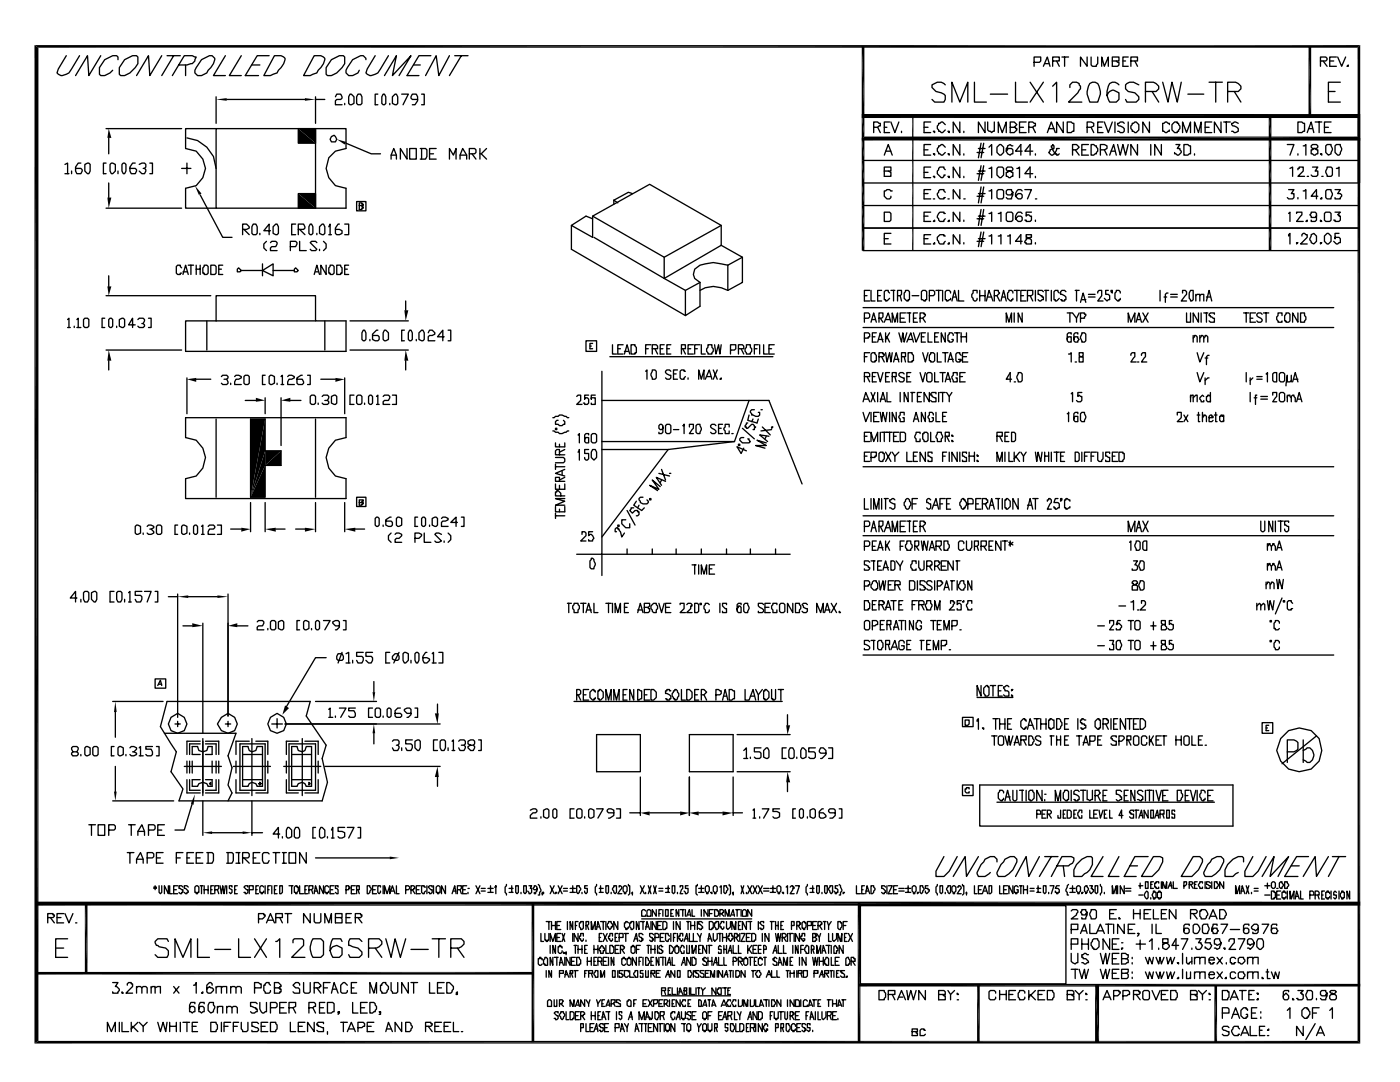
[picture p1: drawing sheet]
<svg xmlns="http://www.w3.org/2000/svg" width="279mm" height="216mm" viewBox="0 0 279 216" stroke-linecap="round" stroke-linejoin="round" font-family="sans-serif">
<g fill="none" stroke="#000" stroke-width=".26">
<path d="M13.2 11.1l-1.6 2.7-.2 .8 .8 .5a2.43 2.43 0 0 0 2.1-1.3l1.6-2.7M20.1 11.1l-2.4 4-.2-4-2.4 4M23.5 11.9v-.5l-.2-.3a3.2 3.2 0 0 0-3.5 3.7l.3 .3h.8l1.1-.5 .5-.6M24.9 11.9l1.6-.8h.8l.2 .3v1.3a3.8 3.8 0 0 1-3.4 2.4l-.3-.3v-1.3zM32.3 11.1l-2.4 4-.3-4-2.3 4M33.3 11.1h2.7M34.7 11.1l-2.4 4M35.7 13h1.6l1.1-.3 .5-.5 .3-.8-.8-.3h-1.6l-2.4 4M37 13v2.1M40.2 11.9l1.6-.8h.5l.6 .5a3.3 3.3 0 0 1-1.4 2.4l-.2 .6-1.1 .5h-.8l-.5-.5v-.6zM43.1 19.3v5.3M45 11.1l-2.4 4h2.4"/>
<path d="M45.2 19.8h15.7M48.2 11.1l-2.4 4h2.4M50.3 13h1.6M53.7 11.1h-2.4l-2.4 4h2.7M54.8 11.1h1.3l.8 .5a3.3 3.3 0 0 1-1.3 2.4l-.3 .6-1.3 .5h-1.3zM62.7 11.1h1.3l.8 .5a3.3 3.3 0 0 1-1.3 2.4l-.3 .6-1.3 .5h-1.3zM63 19.3v5.3M63 19.8h1.8M66.1 11.9l1.6-.8h.8l.3 .3v1.3a3.8 3.8 0 0 1-3.4 2.4l-.3-.3v-1.3zM66.9 19.3l.3-.5h.8l.3 .8-.3 .2h-.8l-.3 .3v.8h1.4M69.8 18.8h.3l.5 .5v1.3l-.5 .3h-.3l-.2-.3v-1.3zM71.4 18.8h.6l.2 .5v1.3l-.2 .3h-.6l-.2-.3v-1.3z"/>
<path d="M73 11.9v-.3l-.5-.5a3.6 3.6 0 0 0-3.4 3.5l.5 .5h.8l1-.5 .3-.6M74.9 11.1l-1.6 2.7-.3 .8 .8 .5a2.43 2.43 0 0 0 2.1-1.3l1.6-2.7M75.4 18.8h-.5v2.1h.5M76.5 18.8h.2l.3 .5v1.3l-.3 .3h-.2l-.3-.3v-1.3zM76.7 15.1l2.4-4-.8 4 3.7-4-2.4 4M78.3 19.3l.5-.5h.3l.3 .5v1.3l-.3 .3-.8-.3zM80.2 18.8h1.3l-1.1 2.1M82.5 13h1.4M83.3 19.8h-1l-.3-.2 .3-.8h.8l.2 .5v.8l-.5 .8h-.5M84.1 18.8h.6v2.1h-.6M86 11.1h-2.4l-2.4 4h2.4M89.7 11.1l-2.1 4-.6-4-2.1 4"/>
<path d="M90.8 11.1h2.6M92.1 11.1l-2.4 4M188.6 16.9l-.7-.5h-.8l-1.1 .5v.6l.8 .8 1.1 .2 .7 .5v.8l-.2 .6h-1.9l-.5-.6M194.5 16.4v4h2.3M197.6 18.8h3.5M202.7 16.4v4h2.4M205.6 16.4l2.6 4M206.4 12.4h1l.3-.2v-.8h-1.3v1.8M208.2 13.2l.8-1.8 .5 1.8M208.2 16.4l-2.6 4M208.5 12.7h.8M210.1 12.2h1.3v-.8h-1.3v1.8"/>
<path d="M210.1 17.2l.8-.8v4M210.9 12.2l.5 1M211.9 11.4h1.4M212.5 11.4v1.8M213.5 17.5v-.6l.5-.5h.8l.6 .3v.2l.2 .3v.5l-.5 .8-1.8 1.9h2.6M217 11.4v1.8l-1.4-1.8v1.8M217.5 16.7a1.12 1.12 0 0 1 1.8 .5l.3 1.6-.5 1.6h-1.6a3.4 3.4 0 0 1 0-3.7zM217.8 11.4v1.6l.2 .2h.8v-.2l.3-.3v-1.3M219.9 13.2v-1.8l.5 1.8 .8-1.8v1.8M222 12.2h1.3v-.8h-1.3v1.8h1l.3-.2v-.6h-.3l-.2-.2M223.3 16.9a1.18 1.18 0 0 0-1.1-.5 1.18 1.18 0 0 0-1 .8 3.2 3.2 0 0 0 .3 3.2h1.3l.5-.6v-1.3l-1.1-.5a1.38 1.38 0 0 0-1.3 1M224.1 12.2h.5"/>
<path d="M225.2 11.4h-1.1v1.8h1.1M225.7 12.2h1.3v-.8h-1.3v1.8M226.5 12.2l.5 1M227.3 16.9l-1.1-.5h-.8l-.8 .5v.8l.6 .6 1.3 .2 .8 .8v.5l-.6 .6h-1.8l-.3-.6M228.6 18.3h2.1l.5-.6v-.5l-.5-.5-.5-.3h-1.6v4M229.9 18.3l1.3 2.1M232 16.4l1.1 4 .8-4 1 4 .8-4M237.1 18.8h3.1M241.3 16.4h2.6M242.6 16.4v4M245 18.3h2.1l.5-.6v-.5l-.5-.5-.5-.3h-1.6v4M246.3 18.3l1.3 2.1"/>
<path d="M263.5 12.2h1.1l.2-.3v-.3l-.2-.2h-1.1v1.8M264.1 12.2l.7 1M265.1 18.3h1.3M265.4 12.2h.8M266.7 11.4h-1.3v1.8h1.3M267 11.4l.8 1.8 .8-1.8M267.5 16.4h-2.4v4h2.4M269.1 13v.2h-.3zM13 32.8l.5-.3v2.2M13 34.7h.8M14.3 34.1v.6M16.1 32.5h-.5l-.5 .8v.8l.2 .6h.8l.3-.6v-.2l-.3-.3h-1"/>
<path d="M16.9 32.8l.6-.3h.2l.3 .3v1.3l-.3 .6h-.2l-.6-.6zM21.2 32.5h-.6v2.2h.6M21.2 25.7h15M21.7 27.5v3.2M21.7 36.5v2.9M22.2 32.5l.8 .3v1.3l-.5 .6h-.3l-.2-.6v-1.3zM23.5 34.1v.6M24.6 32.5h.3l.2 .3v1.3l-.2 .6h-.3l-.3-.6v-1.3zM27 32.5h-.5l-.6 .8v.8l.3 .6h.8l.3-.6v-.2l-.3-.3h-1.1M27.8 32.8l.5-.3h.5l.3 .3v.5l-.3 .3h-.2M28.8 33.6l.3 .3-.3 .8h-.5l-.5-.6M29.9 32.5h.5v2.2h-.5"/>
<path d="M36.2 33.6h1.9M37.3 27.5a6.4 6.4 0 0 1 5.8 6.1M37.3 32.5v2.2M40 38.9l4.4 8.5h1.9M43.1 25.7h19.9v15.8h-19.9zM43.1 25.7h-6.1v3.9l2.2 .6a4 4 0 0 1 1.7 4.5 4 4 0 0 1-3.9 2.9v3.9h6.1M59.5 38.6h3.5v2.9h-3.5zM59.5 25.7h3.5v2.9h-3.5zM63 25.7h6.1v3.9l-2.2 .6a4 4 0 0 0-1.7 4.5 4 4 0 0 0 3.9 2.9v3.9h-6.1M66.1 27.3l.6-.3 .2 .3 .3 .5-.3 .5h-.8l-.2-.5zM68.8 20.6v.3M69.1 28.6l5 2.1h1.8"/>
<path d="M77.8 20.6v.3M78.1 31.8v-.8l.5-1.4 .5 1.4v.8M78.1 31h1M81.2 29.6v2.2l-1.3-2.2v2.2M81.8 29.6h1.3v2.2h-1.3zM83.9 29.6h1l.3 .3v1.3l-.3 .6h-1M84.1 29.6v2.2M85.7 30.7h.8M87 29.6h-1.3v2.2h1.3M89.7 31.8v-2.2l.8 1.4 .5-1.4v2.2M91.8 31.8v-.8l.5-1.4 .8 1.4v.8M91.8 31h1.3"/>
<path d="M93.7 30.7h1l.3-.3v-.5l-.3-.3h-1v2.2M94.2 30.7l.8 1.1M95.8 29.6v2.2M96 30.7l1.1 1.1M97.1 29.6l-1.1 1.1h-.2M122.5 40l.8 .5M122.5 40v.7M126.2 38.6l-.8-.2-2.9 1.6M172.2 32h99M172.2 36.5h99M174.4 25.4h.8l.2-.3h.3v-.5h-.3l-.2-.3h-.8v2.2M175.2 25.4l.5 1.1"/>
<path d="M176.5 31l.8-2.2 .8 2.2M176.5 34.1h1.3v-.8h-1.3v1.9h1.3v-.8l-.5-.3M176.5 25.4h.5M176.7 30.2h1.1M177.5 24.3h-1v2.2h1M177.8 24.3l.8 2.2 .8-2.2M178.1 38.1h-.3l-.3-.3h-.5l-.3 .3h-.2v1.1l.5 .5h.5l.3-.3v-.2M179.9 26.2v.3zM182.2 23.3v26.7M184.4 25.4h.8M184.4 29.9h.8M184.4 34.4h.8"/>
<path d="M184.4 38.6h.8M185.7 24.3h-1.3v2.2h1.3M185.7 28.8h-1.3v2.2h1.3M185.7 33.3h-1.3v2.2h1.3M185.7 37.8h-1.3v1.9h1.3M186.3 26.2h.2v.3zM186.3 30.7h.2v.3zM186.3 35.2h.2v.3zM186.3 39.7h.2zM188.6 24.9l-.5-.6h-.2l-.3 .3h-.3v.3l-.2 .2v.6l.2 .2v.3l.8 .3 .5-.6M188.6 29.4l-.5-.6h-.2l-.3 .3h-.3v.3l-.2 .2v.6l.2 .2v.3l.8 .3 .5-.6M188.6 33.9l-.2-.3v-.3h-.8l-.5 .8v.6l.8 .8h.2l.3-.3v-.3h.2"/>
<path d="M188.6 38.4l-.2-.3v-.3h-.8l-.5 .8v.3l.5 .8h.8v-.3h.2M189.2 26.2h.2v.3zM189.2 30.7h.2v.3zM189.2 35.2h.2v.3zM189.2 39.7h.2zM190 20.4v-4l1.6 4 1.5-4v4M191.6 24.3v2.2l-1.4-2.2v2.2M191.6 28.8v2.2l-1.4-2.2v2.2M191.6 33.3v2.2l-1.4-2.2v2.2M191.6 37.8v1.9l-1.4-1.9v1.9M192.4 26.2v.3zM192.4 30.7v.3z"/>
<path d="M192.4 35.2v.3zM192.4 39.7h.2M195 34.7h1.3M195 30.4h1.3M195 39.2h1.3M195.3 29.6h1.3M195.3 34.1h1.3M195.3 38.6h1.3M195.8 28.6l-.5 2.9M195.8 33.1l-.5 2.9M195.8 37.3l-.5 3.2M196.3 28.6l-.5 2.9"/>
<path d="M196.3 33.1l-.5 2.9M196.3 37.3l-.5 3.2M196.6 24.3v2.2l-1.3-2.2v2.2M197.1 24.3v1.6l.8 .6 .3-.3h.2v-1.9M197.4 29.4l.5-.6v2.2M197.4 33.6h.2l.3-.3v2.2M197.4 38.1h.2l.3-.3v1.9M199 29.4l.5-.6h.3l.5 .6v1l-.5 .6h-.3l-.5-.6zM199 33.6a.94 .94 0 0 1 1.3 0v1.3l-.5 .6h-.3l-.5-.6zM199 38.1a.94 .94 0 0 1 1.3 0v1.3l-.3 .3h-.8l-.2-.3zM199.2 26.5v-2.2l.8 2.2 .8-2.2v2.2M201.1 33.3l-.3 .3v.3l.3 .2h.5l.3 .3h.2v.8h-.2l-.3 .3-.8-.3v-.8h.3l.2-.3h.6l.2-.2v-.3l-.2-.3z"/>
<path d="M201.6 25.4h.8l.5-.5-.5-.6h-.8v2.2h.8l.5-.6v-.2h-.2v-.3h-.3M202.1 29.1h-.2l-.3-.3-.5 .3v.3l-.3 .2v.6l.3 .5 .5 .3 .3-.3h.2v-.8l-.2-.3h-.8v.3l-.3 .3M202.1 38.4l-.2 .2v.3h-.8l-.3-.3v-.5l.3-.3h.8v.3l.2 .3v.5l-.2 .8h-.8l-.3-.3M202.9 33.6h.3l.3-.3v2.2M203.5 25.4h.8M204 30.2h-1.3l1-1.4v2.2M204 38.1l-.3-.3h-.5l-.5 .8v.6l.5 .5h.5l.3-.3v-.5l-.3-.3h-.5l-.5 .6M204.5 37.8h1.3l-.7 1.9M204.8 24.3h-1.3v2.2h1.3M205.3 25.4h.8l.3-.3h.2v-.5h-.2l-.3-.3h-.8v2.2M206.1 30.2h-1.6l1.1-1.4v2.2M206.1 34.7h-1.6l1.1-1.4v2.2"/>
<path d="M206.1 25.4l.5 1.1M206.6 30.7v.3zM206.6 35.2v.3zM206.6 39.7h.3M209 26.5l.8-2.2 .8 2.2M209.3 25.7h1M211.4 29.6h-.5l-.3 1.1h-.3l-.2 .3h-.3l-.5-.6 .2-.2v-.3l.8-.3v-.5l-.2-.3v.3h-.3v.3l.8 1.3h.3v.3h.2l.3-.3M212.2 24.3v2.2l-1.3-2.2v2.2M213 24.3h.8l.2 .3h.3v1.6h-.3l-.2 .3h-.8zM214 29.9h.8l.6-.5-.6-.6h-.8v2.2M214.6 29.9l.8 1.1M215.9 29.9h.8"/>
<path d="M217 25.4h.8l.5-.3v-.5l-.5-.3h-.8v2.2M217.2 28.8h-1.3v2.2h1.3M217.8 28.8h.5l.2 .3h.3v.3l.3 .2v.6l-.3 .2v.3h-.3l-.2 .3h-.5zM217.8 25.4l.5 1.1M219.1 25.4h.8M219.6 29.9h.8l.5-.3v-.5l-.5-.3h-.8v2.2M220.1 24.3h-1v2.2h1M220.4 24.3l.8 2.2 .8-2.2M220.4 29.9l.5 1.1M221.5 31l.7-2.2 .6 2.2M221.7 30.2h.8M222.5 24.3v2.2"/>
<path d="M223 28.8l.6 2.2 .5-2.2 .5 2.2 .6-2.2M224.4 24.6l-.3-.3h-.5l-.3 .3h-.3v.3l.3 .2h.3l.8 .6v.5l-.3 .3h-.5l-.3-.3h-.3M225.2 24.3v2.2M226 24.6l.7-.3 .6 .6v1l-.6 .6-.7-.3v-.3l-.3-.2v-.6l.3-.2zM227 28.8v2.2l-1.3-2.2v2.2M229.4 24.3v2.2l-1.3-2.2v2.2M229.7 28.8v2.2M231.8 28.8v2.2l-1.3-2.2v2.2M233.4 24.9v-.3h-.3l-.3-.3-.8 .3v1.6l.8 .3 .3-.3h.3v-.3M233.9 24.9l.5-.6h.5v.3h.3v.3l.3 .2v.6l-.3 .2v.3h-.3v.3h-.5l-.5-.6zM234.7 28.8h.8l-.6 .8h.6l.2 .8-.5 .6-.8-.3v-.3M236 26.5v-2.2l.8 2.2 .8-2.2v2.2"/>
<path d="M236.3 28.8h.8l.2 .3h.3v1.6h-.3l-.2 .3h-.8zM238.4 30.7v.3zM238.4 26.5v-2.2l.8 2.2 .5-2.2v2.2M240.5 25.4h.8M241.8 24.3h-1.3v2.2h1.3M243.7 24.3v2.2l-1.3-2.2v2.2M244.2 24.3h1.3M244.7 24.3v2.2M247.1 24.6l-.5-.3-.8 .3v.3l.3 .2h.2l.8 .6v.5l-.5 .3-.8-.3M256.9 28.8h1.3l-.8 2.2M257.2 37.8h1l-.5 .8h.5v.8l-.2 .3h-.8l-.3-.3M257.4 33.6l.6-.3v1.9"/>
<path d="M259 24.3h.8l.3 .3h.2v1.6h-.2l-.3 .3h-.8zM259 30.7v.3zM259 39.4v.3zM259 33.9v-.3h.3v-.3h.8v.8l-1.1 1.1h1.3M260.1 29.1h.2l.3-.3v2.2M260.1 38.1h.2l.3-.3v1.9M260.9 35.2h.2zM260.9 26.5l.8-2.2 .5 2.2M261.1 25.7h.8M261.7 29.1v.3l.2 .2h.6l.2 .3h.3v.8h-.3l-.2 .3-.8-.3v-.8h.2l.3-.3h.5l.3-.2v-.3a.94 .94 0 0 0-1.3 0zM261.9 33.3h1.1l-.5 .8h.5v.8l-.3 .3h-.8l-.2-.3M262.5 24.3h1.3"/>
<path d="M263 39.2h-1.3l1-1.4v1.9M263.3 24.3v2.2M263.5 30.7h.3v.3zM263.5 39.7l.3-.3v.3zM263.8 35.2h.3zM264.3 25.4h.8M264.6 29.1l.2-.3h.8l.3 .8-.3 1.1-.5 .3-.5-.6zM264.6 38.1l.2-.3h.8l.3 .8-.3 1.1h-.8l-.2-.3zM264.8 33.3h.8l.3 .3v1.3l-.3 .3h-.8l-.2-.8zM265.6 24.3h-1.3v2.2h1.3M266.4 29.1l.3-.3h.8l.3 1.1-.3 .8-.3 .3h-.2l-.6-.6zM266.4 37.8h1.1l-.5 .8h.5l.3 .3-.3 .8h-1.1v-.3"/>
<path d="M266.7 33.6h.3l.2-.3v1.9M21.2 41.5h15M21.2 59h20.9M21.7 55v2.2M36.2 53.4l-.2-.2v-.3h-.5l-.3 .3v1.3l.3 .3h.5v-.3h.2M36.5 54.8l.5-1.9 .6 1.9M36.5 54.2h.8M37.6 52.9h1M38.1 52.9v1.9M39.2 52.9v1.9M39.2 53.7h.8M40 52.9v1.9"/>
<path d="M40.7 52.9h.6l.2 .3v1.3l-.2 .3h-.6v-.3h-.2v-1.1l.2-.2zM42.1 52.9h.8l.2 .3v1.3l-.2 .3h-.8zM43.7 53.7h.5M44.4 52.9h-.7v1.9h.7M48.2 54l-.6-.6-.2 .3v.5h.5l.3-.2h4.2M48.4 45.8h.8l.5-.3v-.3l-.5-.5h-.8v2.1M48.7 45.8l1 1M50.5 44.7h.6l.2 .5v1.4l-.2 .2h-.6l-.2-.2v-1.4zM51.9 46.6v.2M52.4 54l2.1-1.3v2.3zM52.4 52.7v2.3M53.2 48.2l-.5 .5v.8l.5 .5"/>
<path d="M54 46h-1.3l1-1.3v2.1M54 48.4l.2-.2h.8l.3 .2-.3 .8h-.8l-.2 .3v.5h1.3M54.5 45.2l.5-.5h.3l.3 .5v1.4l-.3 .2-.8-.2zM54.5 54h4.2M57.9 49.2h1.1l.3-.8-.3-.2h-1.1v1.8M58.7 53.7l.3-.3 .5 .6-.2 .2h-.6zM59 44.7h-.8v2.1h.8M59.5 45.8h1.1l.3-.3-.3-.8h-1.1v2.1M59.8 48.2v1.8h1.3M59.8 45.8l1.1 1M61.9 44.7h.3l.2 .5v1.4l-.2 .2h-.3l-.3-.2v-1.4zM62.7 54.8l.5-1.9 .6 1.9"/>
<path d="M63 54.2h.5M63.2 48.4l-.2-.2h-.8l-.3 .2 1.3 1.3-.2 .3h-.8l-.3-.3M63.2 46.6v.2M63.8 45.2l.5-.5h.3l.2 .5v1.4l-.2 .2-.8-.2zM63.8 49.7v.3M64.6 48.2l.5 .5v.8l-.5 .5M65.1 52.9v1.9l-1.1-1.9v1.9M65.6 45.2l.3-.5v2.1M65.6 46.8h.5M65.9 52.9h.5l.3 .3v1.3l-.3 .3h-.5v-.3h-.3v-1.1l.3-.2zM67.2 52.9h.8v.3l.3 .2v1.1h-.3v.3h-.8zM67.7 44.7h-.2l-.6 .8v1.1l.3 .2h.5l.6-.2v-.6l-.6-.2h-.8"/>
<path d="M68.8 44.7h.8v2.1h-.8M68.8 53.7h.5M69.6 52.9h-.8v1.9h.8M71.2 40.2h1.8v1.9h-1.8zM71.7 41h.8v-.3h-.3v-.2h-.5v1.3h.5v-.3h.3v-.2h-.3v-.3M114 45v4.7l22.8 13.3M118.3 43.1l11.3-6.3 14.3 8.2-11.3 6.3zM118.3 43.1v4.3l-4.3-2.4 2.9-1.9 1.4 .6M118.5 47.4l18.3 10.5M136.8 57.9l2.9-1.5v4.7l-2.9 1.9zM139.7 57.9a5.2 5.2 0 0 1 5.6 0M143.9 48.9l4.3 2.4-2.9 1.6"/>
<path d="M143.9 45v3.9l-11.3 6.7v-4.3M145.3 52.9l-3-.5-2.6 .5-1.1 .8-.2 1.1 .2 .8 1.1 .8M145.3 52.9v5M148.2 51.3v5.1l-2.9 1.5M172.2 41h99M172.2 45.5h99M172.2 50h99M172.5 59h.5M173.6 57.9h-1.1v2.2h1.1M173.8 57.9v2.2h.8M175.2 59h.5M175.9 57.9h-.7v2.2h.7"/>
<path d="M176.5 42.3h1l.3 .3v1.3l-.3 .3h-1zM176.5 47.6h.8M177.5 58.5l-.2-.3v-.3h-.6l-.2 .3v1.6h.2v.3h.3l.5-.6M177.8 46.6h-1.3v2.1h1.3M177.8 57.9h.8M178.3 57.9v2.2M179.1 59h.6l.2-.3v-.8h-.8v2.2M179.7 59l.2 1.1M180.7 57.9h.5l.3 .3v1.6h-.3v.3h-.2l-.6-.6v-1l.3-.3zM182 59h1.4M183.9 58.2a.66 .66 0 0 1 1 0v1.6h-.2v.3l-.8-.3zM184.4 43.1h.8"/>
<path d="M184.4 47.6h.8M185.5 59h.8l.2-.3v-.5l-.2-.3h-.8v2.2M185.7 42.3h-1.3v1.9h1.3M185.7 46.8h-1.3v1.9h1.3M186.5 43.9v.3h-.2zM186.5 48.4v.3h-.2zM186.8 57.9h1.1M187.3 57.9v2.2M188.1 57.9v2.2M188.6 42.6h-.2v-.3h-.8l-.5 .8v.3l.5 .8h.8v-.3l.2-.2M188.6 47.1h-.2v-.3h-.8l-.5 .6v.5l.5 .8h.8v-.3l.2-.2M189.2 44.2l.2-.3v.3z"/>
<path d="M189.2 48.7l.2-.3v.3zM189.7 58.5v-.3l-.3-.3h-.5l-.3 .3v1.6h.3v.3h.3l.2-.3h.3v-.3M190.2 59.3h.6M191.3 57.9v2.2h1.1M191.6 42.3v1.9l-1.4-1.9v1.9M191.6 46.8v1.9l-1.4-1.9v1.9M192.4 43.9v.3zM192.4 48.4v.3zM195 58.5v-.6h-.8v.6l-.3 .2v.6l.6 .8h.2l.3-.3v-.3M195 43.7h1.3M195 48.2h1.3M195.3 43.1h1.3"/>
<path d="M195.3 47.6h1.3M195.5 59h1.1M195.5 57.9v2.2M195.8 41.8l-.5 3.2M195.8 46.3l-.5 2.9M196.3 41.8l-.5 3.2M196.3 46.3l-.5 2.9M196.6 57.9v2.2M197.1 59.3h.8M197.4 42.6h.2l.3-.3v1.9M197.4 47.1h.2l.3-.3v1.9M198.4 59h.6l.5-.5-.3-.3v-.3h-.8v2.2"/>
<path d="M199 59l.5 1.1M199.2 42.6h.3l.3-.3v1.9M199.2 47.1h.3l.3-.3v1.9M200 59.3h.6M201.1 42.3h.8l.2 .3v1.3l-.2 .3h-.8l-.3-.3v-1.3zM201.1 47.1h.2l.3-.3v1.9M202.1 58.5v-.3l-.2-.3h-.6v.3l-.2 .3v1l.5 .6h.3v-.3h.2v-.3M202.4 57.9h1.1M202.9 57.9v2.2M203.7 59h.6M204 42.6l-.3-.3h-.5l-.5 .8v.6l.5 .5h.5l.3-.3v-.5l-.3-.3h-.5l-.5 .6M204 48.2h-1.3l1-1.4v1.9"/>
<path d="M204.8 46.8v.6h.3l.7 .5v.8h-1v-.3h-.3l.3-.8 1-.2v-.6zM204.8 57.9h-1.1v2.2h1.1M205.1 59h.7l.3-.3v-.8h-1v2.2M205.6 59l.5 1.1M205.8 42.3h-1v.8l.3-.2 .7 .2v.8l-.2 .3h-.8v-.3h-.3M206.6 43.9v.3zM206.6 48.4v.3zM206.6 57.9v2.2M208.2 58.2l-.2-.3h-.8v.8l.8 .3v.3h.2v.5h-.2l-.3 .3h-.3l-.2-.3M208.5 57.9h.8M208.8 57.9v2.2M209.8 57.9v2.2"/>
<path d="M211.4 58.5l-.3-.3v-.3h-.5l-.3 .3v1.6h.3v.3h.3l.5-.6M212.7 58.2l-.2-.3h-.6l-.2 .3v.5h.2l.8 .6v.5h-.2v.3h-.6v-.3h-.2M214.6 57.9h.8M214.8 57.9v2.2M215.9 59.8h.8M217.2 59.3h1.3M217.2 58.7h1.3M219.1 58.5v-.3l.2-.3h.6v1.1l-.8 1.1h1M221.2 57.9h-.5v.8h.5l.3 .3v.8h-.3l-.3 .3-.5-.6M221.7 57.9h.3v.6l-.3-.3zM223.6 58.5v-.3l-.3-.3h-.5v.3l-.3 .3v1l.5 .6h.3v-.3h.3v-.3M231.5 57.9v2.2"/>
<path d="M232.3 59.3h.5M233.1 58.5h-.3l-.2 .2v1.6M233.6 59.3h1.3M233.6 58.7h1.3M236 58.5v-.6h.5l.3 .3v.5l-1.1 1.4h1.1M237.6 57.9h.5v1.9l-.2 .3h-.3v-.3l-.3-.3v-1zM238.7 59l.2-.3h.5v1.4M238.7 58.7v1.4M239.4 59l.3-.3h.5v1.4M240.8 59.3h.8M257.2 42.6l.2-.3v1.9M257.2 47.1v-.3l.2-.2v2.1"/>
<path d="M258.8 48.4h.2l-.2 .3zM258.8 42.6v-.3h1v.6l-1 1.3h1.3M259.8 47.1v-.3l.3-.2 .8 .2v.6l-1.3 1.3h1.3M260.6 44.2l.3-.3v.3zM261.7 46.8l.5-.2 .5 .5v1.1l-.5 .5-.5-.3v-.2l-.3-.3zM262.7 42.9v.2l-.2 .3h-.8v-.3l-.3-.2 .3-.3v-.3h.8l.2 .3v1.3l-.2 .3h-.8v-.3M263.5 43.9l.3 .3h-.3zM263.5 48.4h.3l-.3 .3zM264.3 42.6a.94 .94 0 0 1 1.3 0v1.3l-.2 .3h-.8l-.3-.3zM264.3 47.1l.5-.5h.3l.5 .5v1.1l-.5 .5h-.3l-.5-.5zM266.4 42.3h1.1l-.5 .6h.2v.2h.3v.8l-.3 .3h-.8v-.3h-.2M267.2 46.6h-.8v1v-.2h.8l.3 .2v.8l-.8 .3-.5-.5"/>
<path d="M13.5 63.8l.3-.3v1.9M13.5 65.4h.5M14.8 65.1v.3M15.3 63.8l.3-.3v1.9M15.3 65.4h.8M16.7 63.8l.2-.3h.6l.2 .3v1.3l-.2 .3h-.6l-.2-.3zM20.9 63.5h-.5v1.9h.5M21.2 69.8h15M21.7 63.8l.3-.3h.2l.3 .3v1.3l-.3 .3h-.2l-.3-.3zM21.7 72v1.8M23.3 65.1v.3M23.8 63.8l.5-.3h.3l.3 .3v1.3l-.3 .3-.8-.3z"/>
<path d="M27 64.8h-1.3l.8-1.3v1.9M27.5 63.8l.3-.3h.8l.2 .3-.2 .8h-.3M28.6 64.6l.2 .2v.3l-.2 .3h-.8l-.3-.3M29.6 63.5h.6v1.9h-.6M37 64h6.1v-5h19.9v5h6.1v6.1h-32.1zM37.3 75.4v7.1M39.2 75.7h2.9M41.3 64v5.8M43.1 64h19.9M44.2 75.1l.2-.2h.8l.3 .2v.3l-.3 .3h-.5M45.2 75.7l.3 .5v.3l-.3 .2h-.8l-.2-.2M46 76.5v.2"/>
<path d="M46.8 75.1l.3-.2h.5l.6 .2v.3l-.6 .3h-.5l-.3 .5v.5h1.4M48.7 75.1l.2-.2h.6l.2 .2v1.4l-.2 .2h-.6l-.2-.2zM48.9 79.9h2.2M52.9 74.9h-.5v1.8h.5M52.9 79.4v3.1M53.7 75.1l.3-.2 .8 .2v1.4l-.6 .2h-.2l-.3-.2zM55.3 76.5v.2M56.1 75.1l.3-.2v1.8M56.1 76.7h.5M56.1 79.4v9.5M57.4 75.1l.3-.2h.5l.5 .2v.3l-.5 .3h-.5l-.3 .5v.5h1.3M57.9 79.9h2.2"/>
<path d="M60.3 74.9h-.2l-.8 .5v1.1l.2 .2h.8l.3-.2-.3-.8h-1M61.4 74.9h.5v1.8h-.5M61.9 79.1l.3-.3h.5l.3 .3v1.3l-.3 .3h-.5l-.3-.3zM64 75.7h2.9M64.3 79.1l.3-.3h.8l.2 .3-.2 .8h-.6M64.8 64v5.8M65.4 79.9l.2 .3v.2l-.2 .3h-.8l-.3-.3M66.1 79.1l.6-.3h.2l.3 .3v1.3l-.3 .3-.8-.3zM68.8 75.4v7.1M69.8 69.8h11.7M69.8 64h11.7M70.6 78.8h-.8v1.9h.8"/>
<path d="M71.2 79.1l.2-.3h.6l.2 .3v1.3l-.2 .3h-.6l-.2-.3zM72.5 65.9h.3l.2 .5v1.3l-.2 .3h-.3l-.3-.3v-1.3zM73.6 79.1l.2-.3h.3l.2 .3v1.3l-.2 .3h-.3l-.2-.3zM73.8 67.7v.3M75.1 79.1l.3-.3v1.9M75.4 65.9h-.3l-.8 .8v1l.6 .3h.5l.3-.3v-.5l-.3-.3h-1.1M76.5 79.1l.2-.3h.8l.3 .3-.3 .8h-.8l-.2 .3v.5h1.3M76.7 65.9h.3l.5 .5v1.3l-.5 .3h-.3l-.2-.3v-1.3zM78.3 78.8h.8v1.9h-.8M80.7 65.9h-.5v2.1h.5M81 60.1v1.8M81 72v1.8"/>
<path d="M81.8 65.9h.2l.3 .5v1.3l-.3 .3h-.2l-.3-.3v-1.3zM83.1 67.7v.3M83.6 66.4l.5-.5h.3l.3 .5v1.3l-.3 .3-.8-.3zM85.5 66.4l.2-.5h.6l.5 .5v.3l-.5 .2h-.6l-.2 .3v.8h1.3M88.6 67.2h-1.3l1.1-1.3v2.1M89.4 65.9h.6v2.1h-.6M115.1 79.1l.3-.3h.5v1.1l-.8 .8h1.1M116.9 68h2.2v2.1h-2.2zM117.5 78.8h-.8v.8v-.2h.5l.3 .2v.8l-.3 .3h-.5v-.3h-.3M117.7 69.1h.3M118.3 68.5h-.6v1.1h.6M118.8 78.8h-.8v.8v-.2h.8v1.3h-.8v-.3"/>
<path d="M120.1 74.1v36.5h-5M120.1 79.9h29.4M121.7 71.2h32.6M122.2 68.8v1.8h.8M123.3 69.6h.5M124.4 68.8h-1.1v1.8h1.1M124.6 70.6l.5-1.8 .6 1.8M124.6 70.1h.8M125.9 68.8h.8v.3l.3 .2v1.1h-.3v.2h-.8zM128.9 74.1l.2-.3v1.9M128.9 69.6h.5M129.9 68.8h-1v1.8"/>
<path d="M130.2 73.8h.5l.3 .3v1.3l-.3 .3h-.5l-.3-.8zM130.2 69.6h1v-.5l-.2-.3h-.8v1.8M130.7 69.6l.5 1M131.8 69.6h.5M132.6 68.8h-.8v1.8h.8M133.1 69.6h.5M133.9 68.8h-.8v1.8h.8M133.9 74.1l-.3-.3h-.5l-.3 .3v.2l.3 .3 .8 .3v.5l-.3 .3h-.5l-.3-.3M134.4 74.6h.5M135.2 73.8h-.8v1.9h.8M136 69.6h.8v-.8h-.8v1.8M136.3 69.6l.5 1"/>
<path d="M136.8 74.1h-.3v-.3h-.5l-.3 .3v1.3l.3 .3h.5v-.3l.3-.3M137.3 75.4v.3zM137.3 69.6h.5M138.4 68.8h-1.1v1.8h1.1M138.6 69.6h.6M139.4 75.7v-1.9l.6 1.9 .5-1.9v1.9M139.7 68.8h-1.1v1.8M140 68.8v1.8h.8M140.8 75.7l.8-1.9 .5 1.9M141 75.1h.8M141.3 68.8h.8v.5l.2 .3v.5l-.2 .3v.2h-.8v-.2l-.3-.3v-.5l.3-.3zM142.3 73.8l.8 1.9"/>
<path d="M142.6 68.8l.3 1.8 .5-1.8 .3 1.8 .2-1.8M143.1 73.8l-.8 1.9M143.7 75.7l.2-.3v.3zM145.8 69.8h.8l.2-.2v-.8h-1v1.8M147.4 69.6h1v-.5l-.2-.3h-.8v1.8M147.9 69.6l.5 1M149 68.8h.8v.5l.2 .3v.5l-.2 .3v.2h-.8v-.2l-.3-.3v-.5l.3-.3zM150.5 69.6h.6M151.3 68.8h-.8v1.8M151.6 68.8v1.8M152.4 68.8v1.8h.8M153.5 69.6h.5"/>
<path d="M154.5 68.8h-1v1.8h1M172.2 65.4h94M172.2 61.4h94M172.5 75.1h1.1v-.5l-.3-.3h-.8v1.9M172.5 67.5h.8v-.3h.3v-.5l-.3-.3h-.8v1.9M172.5 63.5h.8l.3-.3v-.5l-.3-.3h-.8v1.9M172.5 79.6h.8M172.5 71.2h.5M173 75.1l.6 1.1M173.6 70.4h-1.1v1.8M173.8 70.6l.3-.2h.5v.2l.3 .3v1.1h-.3v.2h-.5l-.3-.2zM173.8 64.3l.6-1.9 .5 1.9"/>
<path d="M173.8 78.3l.8 1.9M174.1 75.1h.5M174.1 67.2h.5M174.1 63.8h.5M174.6 78.3l-.8 1.9M174.9 74.3h-.8v1.9h.8M174.9 66.4h-.8v1.9h.8M175.2 74.3l.5 1.9 .5-1.9M175.2 68.3l.5-1.9 .5 1.9M175.2 78.3v1.9M175.4 71.2h.8l.3-.3v-.3h-.3v-.2h-.8v1.8M175.4 63.5h.5l.3-.3v-.8h-.8v1.9"/>
<path d="M175.4 67.7h.8M175.7 79.6h.8M175.7 63.5l.5 .8M175.9 71.2l.6 1M176.5 64.3l.8-1.9 .5 1.9M176.7 70.4l.3 1.8 .5-1.8 .3 1.8 .3-1.8M176.7 75.1h.6M176.7 66.4v1.9M176.7 63.8h.8M177 78.3v1.9h.8M177 67.2l.5 1.1M177.5 74.3h-.8v1.9h.8"/>
<path d="M177.5 66.4l-.8 1.3M178.1 75.1h.8v-.8h-.8v1.9M178.1 64.3v-1.9l.5 1.9 .5-1.9v1.9M178.3 72.2l.6-1.8 .5 1.8M178.6 75.1l.3 1.1M178.6 71.7h.8M179.4 66.4l.5 1.9 .3-1.9 .2 1.9 .6-1.9M179.7 63.5h.7M179.7 78.3v1.9M179.9 71.2h.8v-.8h-.8v1.8M180.4 74.6l-.2-.3h-.5l-.3 .3v.3l.3 .2 .7 .3v.5l-.2 .3h-.5l-.3-.3M180.4 71.2l.3 1"/>
<path d="M180.7 62.4h-1v1.9h1M181 68.3l.8-1.9 .5 1.9M181 75.1h.5M181 62.4h.8M181.2 70.4h.8v.2l.3 .3v1.1h-.3v.2h-.8zM181.2 78.3v1.9l-.8-1.9v1.9M181.2 67.7h.8M181.5 62.4v1.9M181.8 74.3h-.8v1.9h.8M181.8 78.3h.8M182 78.3v1.9M182.3 66.4l.5 1.9 .8-1.9"/>
<path d="M182.3 63.5h.5M183.1 62.4h-.8v1.9h.8M183.1 79.1h.5M183.6 74.3l.5 1.9 .6-1.9M183.6 63.5h.5l.6-.5v-.3h-.3v-.3h-.8v1.9M183.9 78.3h-.8v1.9h.8M183.9 67.2h.5M184.1 70.4l.6 1.8 .5-1.8M184.1 63.5l.6 .8M184.7 66.4h-.8v1.9h.8M184.9 74.6a.66 .66 0 0 1 1.1 0v1.3l-.3 .3h-.5l-.3-.3zM185.2 66.4v1.9h.8"/>
<path d="M185.5 78.3v1.9l-1.1-1.9v1.9M185.7 70.4h.6l.2 .2v1.4l-.2 .2h-.6v-.2h-.2v-1.1l.2-.3zM186.5 74.3v1.9h.8M186.5 67.2h.6M186.8 78.6v-.3h-.8l-.3 .3v.2h.3v.3l.8 .3v.8h-.8l-.3-.3M187.1 70.4v1.8h.8M187.3 66.4h-.8v1.9h.8M187.3 78.3v1.9M187.6 74.3h1M187.6 78.3h1M188.1 74.3v1.9M188.1 78.3v1.9"/>
<path d="M188.1 70.4h1.1M188.6 76.2l.6-1.9 .5 1.9M188.6 66.4v1.9l-.7-1.9v1.9M188.6 70.4v1.8M188.9 78.3l.5 .8v1.1M188.9 75.7h.8M189.2 72.2l.5-1.8 .5 1.8M189.4 71.7h.8M190 60.1l.5-2.2 .5 2.2M190 78.3l-.6 .8M190.2 66.9v-.2l-.2-.3h-.6v.3l-.2 .2v1.1h.2v.3h.6l.2-.3v-.3h-.2M190.5 66.4h1.1"/>
<path d="M191 74.9v-.6h-.8v.6l-.2 .2 .2 1.1h.8v-.8h-.2M191 66.4v1.9M191.6 75.1h.5M191.8 70.9l-.2-.3v-.2h-.6l-.2 .2v1.4l.2 .2h.6v-.2h.2v-.3h-.5M191.8 67.2h1.1M191.8 66.4v1.9M192.1 71.2h.8M192.6 74.3h-1v1.9h1M192.9 66.4v1.9M193.1 70.4h-1v1.8h1M196.8 60.1l.6-2.2 .8 2.2M199.8 60.1l.5-2.2 .5 2.2"/>
<path d="M200.8 64.3v-1.9l.5 1.9 .6-1.9v1.9M201.9 75.7h-1.1l.8-1.4v1.9M202.4 76.2h.3M202.4 62.4v1.9M203.2 74.3h.5l.3 .3v1.3l-.3 .3h-.5l-.3-.8zM204 62.4v1.9l-.8-1.9v1.9M213 62.4h1l.8 1.1v.8M213.3 70.6h.2l.3-.2v1.8M213.5 62.4v1.9M213.8 66.7v-.3h-.5l-.3 .3v1.3l.3 .3h.5v-1.1h-.5l-.3 .3v.2M213.8 78.6l.2-.3v1.9M214.6 72.2h.2z"/>
<path d="M215.1 66.7v-.3h-.5l-.3 .3v1.3l.3 .3h.5v-.3l.3-.3-.3-.2v-.3h-.5l-.3 .3v.2M215.4 70.4v.5l.2 .3h.6v1h-.8v-1h.5l.3-.3v-.5zM215.4 62.4l-.6 1.1M215.6 60.3l.6-1.8 .5 1.8M215.6 63.5h.8l.3-.8h-.3v-.3h-.8v1.9M215.9 66.4h.5l.3 .3v1.3l-.3 .3h-.5l-.3-.8zM215.9 78.3h-.8v.8l.3-.3 .2 .3h.3v.8l-.3 .3h-.5l-.3-.3M225.2 64.3v-1.9l.5 1.9 .8-1.9v1.9M225.7 70.9v-.3l.3-.2h.5v.8l-.8 1h1M226.7 64.3l.6-1.9 .5 1.9M227 72.2h.3zM227 63.8h.5"/>
<path d="M227.8 70.9v-.3l.3-.2h.5v.8l-.8 1h1.1M228.1 62.4l1 1.9M229.1 62.4l-1 1.9M236.8 62.4v1.9h.8v-1.9M237.6 79.4v-.3l.3-.3h.2v1.4M237.6 78.8v1.4M238.1 79.4l.6-.6h.2v1.4M238.1 67.5l.3-.3v-.3h.3l.2 .3v1.1M238.1 66.9v1.4M238.9 74.3l.5 1.9 .8-1.9M238.9 70.4l.5 1.8 .8-1.8M239.2 62.4v1.9l-1.1-1.9v1.9"/>
<path d="M239.4 67.5l.3-.3v-.3h.3l.2 .3v1.1M239.4 66.9v1.4M239.7 62.4v1.9M240.2 79.1l-.2-.3-.6 .6 .3 .8h.5v-.3M240.2 67.5l.3-.3v-.3h.3l.2 .3v1.1M240.2 62.4h.8M240.5 75.4v1.3M240.5 71.4h.5M240.8 60.1l.5-2.2 .5 2.2M240.8 62.4v1.9M241.3 75.4h-.3l-.5 .5M241.3 70.9h-.3l-.2 .3v1.6"/>
<path d="M241.6 79.1l-.3-.3h-.3v.3h-.2v.8l.2 .3h.6v-.3M241.6 78.3v1.9M242.4 62.7v-.3h-.8l-.3 .3v.3h.3v.2l.8 .3v.8h-.8l-.3-.3M248.2 62.4h1M248.7 62.4v1.9M248.7 74.3v1.9M249.5 63.5h.5M249.5 75.4v1.3M249.5 78.3v1.9M250 75.4l-.5 .5M250.3 79.4h.5M250.6 62.4h-1.1v1.9h1.1"/>
<path d="M250.8 78.8h-.2v1.9M250.8 75.1h1.1M250.8 75.7h1.1M251.6 79.6h1.3M251.6 79.1h1.3M251.9 62.7l-.3-.3h-.5l-.3 .3v.3l1.1 .8v.2l-.3 .3h-.5l-.3-.3M252.1 62.4h1.1M252.7 74.6h.2v-.3v1.9M252.7 62.4v1.9M254 74.6l.3-.3h.5v1.9h-.5l-.3-.3zM254 78.8v-.5h.8v.8l-.8 1.1h.8M255.3 74.6a.66 .66 0 0 1 1.1 0v1.3l-.3 .3h-.5l-.3-.3z"/>
<path d="M255.3 78.6a.66 .66 0 0 1 1.1 0v1.3l-.3 .3h-.5l-.3-.3zM255.9 63v-.6h-.8v.6l-.3 .2v.6l.3 .2v.3h.8v-.3M256.6 62.4h.6l.2 .3v1.3l-.2 .3h-.6v-.3h-.2v-1l.2-.3zM256.9 79.4v-.3l.3-.3h.2v.3l.3 .3v.8M256.9 78.8v1.4M257.7 75.9l-.3 .3h-.5v-1.3l-.3 2.1M257.7 79.4v-.3l.3-.3h.2v.3l.3 .3v.8M257.7 74.9v1.3M258 76.2l.5-1.9 .5 1.9M258.2 75.7h.8M259 62.4v1.9l-1-1.9v1.9M259 79.6h.6"/>
<path d="M259.6 62.4h.7v.6l.3 .2v.6l-.3 .2v.3h-.7zM37 83.3h32.1v4l-2.2 .5a4.4 4.4 0 0 0 0 7.2l2.2 .5v4h-32.1v-4l2.2-.5a4.4 4.4 0 0 0 0-7.2l-2.2-.5zM43.1 83.6v15.6M50 83.6h2.9v6.4h3.2v2.9h-3.2v6.3h-2.9zM63 83.6v15.6M63.5 80.4v.3M71.2 99.2h1.8v1.9h-1.8zM72.8 80.4v.3M75.1 80.7h.6M110.3 86h.3l.3 .3h.5l.3 .2h.5l1.3-.5M110.3 83.3h.3l.3-.2h.5l.3-.3h.5l1.3 .5M110.9 85.5h.2v.2h-.2z"/>
<path d="M110.9 96.6v1h1.8v-1M110.9 91.3h1.5l.3 .2v.6l-.3 .2h-1.5M110.9 88.4v.8h1.8v-.8M110.9 93.1h1.8M110.9 92.6v1.1M111.4 83.9h-.3l-.2 .2v.6h.5l.3 .2h.5l.2-.2h.3v-.6l-.3-.2M111.7 96v-.8h-.8v.8h1.8M111.7 90.8v-1.1h-.6l-.2 .3v.8h1.8M111.7 88.6v.6M111.7 96.8v.8M111.9 99v-.6l-.5-.5h-.3v.3h-.2v.8h1.8M112.2 93.9v.8"/>
<path d="M112.7 99.5h-1.8l1.8 .5-1.8 .8h1.8M112.7 93.7l-1.8 .8 1.8 .5M112.7 95.2l-1 .6M112.7 89.7l-1 .5M115.4 90.2l.2-.2v-.3v2.1M115.4 86.8h.2v-.3v1.9M117.5 89.7h-.8v.8h.8v1l-.3 .3h-.3l-.2-.3v-.2M117.5 86.8v-.3h-.6l-.2 .3v1.3l.2 .3h.6v-1.1h-.6l-.2 .3v.2M118.3 89.7h.5l.3 .5v1.1l-.6 .5-.5-.5v-1.1zM118.3 86.5h.5l.3 .3v1.3l-.3 .3h-.5l-.3-.3v-1.3zM120.1 88.1h26.5M120.1 89.7h13.2"/>
<path d="M128.3 99.2h-.5l-.3 .3 .3 .8 .5 .2h.8l.3-.2v-.3l-.3-.3M129.6 99.5h.3v.2h-.3zM131.5 94.5l2.1 .5M131.8 97.1l-1.6-1.3 1.3 1.8-1.9-.8 1.6 1.1M132 95.8l-.2 .5M132 93.7l.8 2.1M132.3 85.2v.3l-.3 .2h-.2l-.3-.2v-.6l.3-.2h.2l.3 .2v1.4l-.3 .2h-.5v-.2M132.8 84.9a.66 .66 0 0 1 1.1 0v1.4l-.3 .2h-.5l-.3-.2zM132.8 96l-1.8-.8 1 1.6M133.3 89.7l-13.2 17.5M133.6 94.5h.3zM134.4 85.7h1.1"/>
<path d="M136.3 84.9h.2v-.2v1.8M137.6 85.2v-.5h.8v.8l-.8 1h.8M138.9 84.9l.3-.2h.5l.3 .8-.3 1h-.5l-.3-.2zM142.9 84.9l-.3-.2h-.5l-.3 .2v.3l1.1 .8v.3l-.3 .2h-.5l-.3-.2M143.4 85.5h.5M144.2 84.7h-.8v1.8h.8M145.5 85.2v-.5h-.8v.5l-.2 .3v.2l.2 .3v.5h.8v-.5M146 86.5h.3zM146.6 88.1l2.9-8.2h4l6.6 16.7M146.6 88.1l-13.3 1.6M147.4 88.6h.2v.3h-.2zM148.2 85.5l2.3 2.1"/>
<path d="M148.4 89.4l-.5 1.1-.8-1.3 1.9 .8M148.4 87.3h-.5l-.3 .3v.2l.6 .6h1.3l.3-.3-.3-.3v-.2h-.3M149.2 84.4h-.2l-.3 .8h.3v.3h.2l.8-.8h.3l.2 .2v.3h.3l-.3 .3v.2h-.2M149.5 82.8l-.3 1.1 1.9 .5 .2-.8M150.3 83.6l-.3 .5M150.5 81.8h-.5l-.2 .2 .2 .8 .8 .3h.5l.3-.3v-.5h-.3M151.9 81.8h.2zM152.1 85.2l1.6 1.6M152.9 88.4l-1.8-.6 1.8 1.1h-2.1l1.9 .5M152.9 87l-.2 .6M153.5 87l-1.9-.2 1.6 1.3M154 85.2h.3l-.3 .3z"/>
<path d="M154 85.7l-2.1 .3M172.2 80.2l.6-1.9 .8 1.9M172.2 82.3l.6 1.8 .8-1.8M172.2 93.1h94M172.5 99.5v2.1h.8M172.5 91h.5M172.5 87h.5M173.6 90.2h-1.1v1.9h1.1M173.6 86.3h-1.1v1.8h1.1M173.8 91.3h.8v-.3h.3v-.8h-1.1v1.9M173.8 88.1v-1.8l.6 1.8 .8-1.8v1.8M173.8 82.3v1.8"/>
<path d="M173.8 99.5v2.1M174.4 83.1h.5M175.4 82.3h-1v1.8h1M175.7 90.2h.5v.3h.3v1l-.3 .3v.3h-.5l-.3-.3v-1.3zM175.7 80.2l.5-1.9 .5 1.9M175.7 82.3l.2 1.8 .3-1.8 .5 1.8 .3-1.8M175.7 86.3v1.8M175.9 86.3h2.2M175.9 99.5v2.1M176.5 86.3v1.8M176.5 99.5h.8M176.7 90.2l1.1 1.9"/>
<path d="M176.7 99.5v2.1M177.5 82.3v1.8M177.5 86.3v1.8M177.8 90.2l-1.1 1.9M178.1 90.2l.5 .8v1.1M178.3 87h.6M178.6 99.7l-.3-.2-.8 .2v.3l.3 .3 .8 .2v.8l-.3 .3-.8-.3M178.9 82.3v1.8l-.8-1.8v1.8M179.4 86.3h-1.1v1.8h1.1M179.4 90.2l-.8 .8M179.7 86.3h.7l.3 .2v1.3l-.3 .3h-.7zM180.4 82.8v-.5h-.7v.5l-.3 .3v.2l.3 .3v.5h.7v-.8h-.2"/>
<path d="M180.7 99.7l.3-.2h.2l.6 .8v.5l-.6 .8h-.2l-.3-.3v-.2l-.3-.3v-.5l.3-.3zM181 90.2v1.9h1M182.3 84.1l.5-1.8 .6 1.8M182.3 91h.5M182.6 83.6h.5M183.1 90.2h-.8v1.9h.8M183.1 99.5h-1.1v2.1M183.6 86.5v-.2h-.8l-.2 .7v.3l.2 .3v.5h.8v-.5M184.1 86.5h.3v-.2h.5l.3 .2v1.3l-.3 .3h-.5v-.3l-.3-.2zM184.7 90.2v1.9l-1.1-1.9v1.9M184.7 82.3v1.8l-.8-1.8v1.8M185.7 86.3v1.8h.8"/>
<path d="M185.7 99.7l-.2-.2h-.3l-.3 .2v.6l.8 .2v.8l-.2 .3h-.3l-.3-.3M186 90.5v-.3h-.8v.8l.8 .3v.8h-.8v-.3M186.3 82.8v-.3l-.3-.2h-.5v.5l-.3 .3v.2l.3 .3v.5h.5l.3-.2v-.6h-.3M186.8 82.3v1.8h.8M187.1 86.3h.8l.2 .7v.3l-.2 .3v.5h-.8v-.5l-.3-.3zM188.1 91h.5M188.1 83.1h.5M188.6 87h.8v-.7h-.8v1.8M188.6 99.5h-1v2.1M188.9 90.2h-.8v1.9M188.9 82.3h-.8v1.8h.8M188.9 87l.5 1.1"/>
<path d="M189.4 90.2v1.9M189.7 99.5h-.8v2.1h.8M190 86.8l.2 .2h-.2zM190 87.8l.2 .3h-.2zM191 90.2v1.9l-1-1.9v1.9M191.6 90.2v1.9M191.8 99.7l.3-.2h.3v.2h.2v.3l.3 .3v.5l-.3 .3v.2h-.2v.3h-.3l-.5-.8v-.5l.2-.3zM192.9 90.5v-.3h-.8v.8l.8 .3v.8h-.8v-.3M193.4 91h1.1M193.4 90.2v1.9M194.5 90.2v1.9M195 90.8l.3 .2h-.3z"/>
<path d="M195 91.8l.3 .3h-.3zM195.8 99.5h-1.1v2.1h1.1M198.7 99.5h.8M199 87h1v-.7h-1v1.8M199 92.1v-1.9l.5 1.9 .5-1.9v1.9M199.2 99.5v2.1M199.5 87l.5 1.1M200 99.5v2.1M200.6 99.7h.2v-.2h.3l.5 .5v1.1l-.5 .5h-.3v-.3h-.2zM200.6 87h.5M200.6 90.2v1.9M201.3 86.3h-.7v1.8h.7"/>
<path d="M201.3 90.2v1.9h.8M201.9 86.3h.5l.3 .2v1.3l-.3 .3h-.5zM202.4 90.2v1.9M202.7 91l.8 1.1M203.2 99.5v2.1l-1.1-2.1v2.1M203.5 90.2l-1.1 1.3M203.7 90.2l.6 .8v1.1M204.8 90.2l-.5 .8M206.1 99.5h1.1M206.6 90.2l.3 1.9 .3-1.9 .5 1.9 .3-1.9M206.6 99.5v2.1M208.5 91h.8"/>
<path d="M208.5 90.2v1.9M209.3 90.2v1.9M209.8 90.2v1.9M210.3 90.2h1.1M210.9 90.2v1.9M211.1 99.5h-.5l-.3 .8h.8l.3 .2v.8l-.8 .3v-.3h-.3v-.2M211.7 99.5h.2v.2l-.2 .3zM211.7 91h.5M212.5 90.2h-.8v1.9h.8M213 82.5h.3v-.2v1.8M214.6 90.2h.5l.3 .3v1.3l-.3 .3h-.5zM215.1 82.5v-.2h-.5l-.3 .2v1.4l.3 .2h.5v-1h-.5l-.3 .2v.3"/>
<path d="M215.6 82.5l.3-.2h.5l.3 .8-.3 1h-.5l-.3-.2zM215.9 90.2v1.9M216.4 91h.6M217.5 90.2h-1.1v1.9M217.8 91h.5M218.8 90.2h-1v1.9M219.1 90.2v1.6l.2 .3h.6v-.3l.2-.3v-1.3M221.5 90.5v-.3h-.8v.8l.8 .3v.8h-.8v-.3M222 91h.5M223 90.2h-1v1.9h1M223.3 90.2h.8v.3h.3v1l-.3 .3v.3h-.8zM234.9 82.8v-.5h.8v1l-.8 .8h1.1"/>
<path d="M236.3 82.8l.8 1.3M237.1 82.8l-.8 1.3M238.9 82.8h.5M239.2 82.3v1.8h.2M240 83.3l.2-.2v-.3h.3l.3 .3v1M240 82.3v1.8M241.3 83.3h.8v-.2h-.3v-.3h-.2l-.3 .3v1h.5l.3-.2M242.4 82.8h.5M242.6 82.3v1.8h.3M244.2 83.1h-.3v-.3h-.2v.3h-.3v.8l.3 .2h.2l.3-.2M244.2 82.8v1.3M258.8 80.2l.5-1.9 .5 1.9"/>
<path d="M15.3 119.3h-1.3l1.1-1.3v2.1M16.1 119.6v.5M16.7 118.3l.2-.3h.6l.2 .3v1.3l-.2 .5h-.6l-.2-.5zM18.3 118.3l.5-.3h.2l.3 .3v1.3l-.3 .5h-.2l-.5-.5zM22.8 118h-.8v2.1h.8M23.3 118.3l.2-.3h.6l.2 .3v1.3l-.2 .5h-.6l-.2-.5zM24.9 119.6v.5M25.7 118.3l.2-.3v2.1M27 105l.3-.2 .7 .2v1.4l-.5 .2h-.2l-.3-.2zM28.3 118h-1.3v.8h1l.3 .3v.5l-.3 .5h-.7l-.3-.5M28.6 106.4v.2M28.8 118h1.4l-.8 2.1"/>
<path d="M29.4 105l.2-.2h.6l.5 .2v.3l-.8 .3M30.2 105.6l.5 .5v.3l-.5 .2h-.6l-.2-.2M31 118h.5v2.1h-.5M31.2 105l.3-.2h.5l.3 .2v1.4l-.3 .2h-.5l-.3-.2zM33.6 119.1h1.9M35.5 104.8h-.6v1.8h.6M35.5 118.5v24.6M36.2 105l.3-.2 .8 .2v1.4l-.5 .2h-.3l-.3-.2zM37.6 119.1h5.8M37.8 106.4v.2M38.6 105l.3-.2h.3l.2 .2v1.4l-.2 .2h-.3l-.3-.2zM40.2 105l.3-.2v1.8"/>
<path d="M40.2 106.6h.5M41.5 105l.3-.2h.8l.3 .2v.3l-.3 .3h-.8l-.3 .5v.5h1.4M43.4 104.8h.8v1.8h-.8M45.5 118.5v24.4M46 105.6h2.2M50 100.3v5.8M52.9 100.3v5.8M55 105.6h1.9M59 105.6h1.9M63 100.3v5.8M68.8 100.3v5.8M70.9 105.6h1.9"/>
<path d="M71.7 100.3h.5v-.3h.3v-.3h-.8v1.1h.5v-.3h.3v-.2h-.3M74.9 103.5l.2-.3h.3l.3 .3v1.3l-.3 .2h-.3l-.2-.2zM76.5 104.8v.2M78.1 103.2h-.3l-.8 .5v1.1l.5 .2h.6l.2-.2v-.6l-.2-.2h-1.1M78.1 106.4l-.6 .5v.8l.6 .5M78.8 106.6l.3-.2h.5l.6 .2v.3l-.6 .5h-.5l-.3 .3v.5h1.4M79.4 103.2l.8 .3v1.3l-.6 .2h-.2l-.3-.2v-1.3zM82.8 107.4h.8l.5-.5v-.3l-.5-.2h-.8v1.8M83.3 103.2h-.5v1.8h.5M84.1 103.5l.3-.3h.3l.2 .3v1.3l-.2 .2h-.3l-.3-.2zM84.7 106.4v1.8h1.3M85.7 104.8v.2"/>
<path d="M86.3 103.5l.5-.3h.2l.3 .3v1.3l-.3 .2-.7-.2zM88.1 103.5l.3-.3h.5l.5 .3v.2l-.5 .3h-.5l-.3 .2v.8h1.3M88.1 106.6l-.5-.2h-.6l-.2 .2 1.3 1.3-.5 .3h-.6l-.2-.3M88.6 107.9v.3M89.4 106.4l.6 .5v.8l-.6 .5M91.3 104.2h-1.3l1-1v1.8M92.1 103.2h.5v1.8h-.5M110.9 101.1v1h1.8v-1M110.9 102.9h1.8M110.9 102.4v1.1M111.7 101.6v.5M116.2 106.6v-.5h.5l.2 .3v.5l-1 1h1"/>
<path d="M118 111.4h.3l.2 .3 .3 .7-.3 1.1h-.5l-.3-.3v-1.3l.3-.2zM118.3 106.1h-.8v.8l.2-.3h.3l.5 .8-.2 .3v.2h-.8v-.2M123 106.1h-.2v-.5l.2-.3h.3v.3h.3v.2l.2 .3 .3 1.1 .5-.8M123.3 104.8h.3v.2h-.3zM124.9 103.7h-.8v.8l.8 .8h.8v-.8M125.1 109.5v1.1M125.1 101.9l1.6 2.9M126.5 101.3h-.6v.3l-.2 .3 .5 .5 .5-.5h.6v.2h.2v.6l-.2 .2h-.3M127 100l-.5 .8 1.6 1.1 .5-.6M127.5 100.8l-.2 .5M130.2 109.5v1.1M134.9 109.5v1.1"/>
<path d="M138.1 112.7h.8M138.6 112.7v1.9M139.4 112.7v1.9M140 114.6v-1.9l.5 1.9 .5-1.9v1.9M140 109.5v1.1M141.6 113.5h.5M142.6 112.7h-1v1.9h1M145 109.5v1.1M149.8 109.5v1.1M154.8 109.5v1.1M157.7 110.6h-37.6v4.2M172.2 102.9h94"/>
<path d="M172.2 106.9h94M172.5 119.9h.8v.2l.3 .3v1h-.3v.3h-.8zM172.5 105h.8l.3-.2v-.6l-.3-.2h-.8v2.1M172.5 116.9h.8v-.2h.3v-.5l-.3-.3h-.8v1.8M172.5 109h.8l.3-.3v-.5l-.3-.3h-.8v1.9M173.6 112.2l-.3-.3h-.8v.8l.8 .3v.2h.3v.3l-.3 .3h-.8v-.3M173.8 106.1l.6-2.1 .5 2.1M173.8 111.9h.8M174.1 116.2l.3-.3h.5v.3l.3 .2v1.1h-.3v.2h-.5l-.6-.5v-.5l.3-.3zM174.1 105.3h.5M174.1 109h.5M174.4 101.6v-2.1l.5 2.1 .5-2.1v2.1"/>
<path d="M174.4 111.9v1.9M174.9 119.9h-.8v1.8h.8M174.9 107.9h-.8v1.9h.8M175.2 109.8l.5-1.9 .5 1.9M175.2 113h.5M175.4 105h.5l.3-.2v-.8h-.8v2.1M175.4 115.9l.3 1.8 .5-1.8 .3 1.8 .2-1.8M175.4 109.3h.8M175.7 105l.5 1.1M175.9 111.9h-.7v1.9h.7M176.2 113.8l.5-1.9 .6 1.9M176.5 106.1l.8-2.1 .5 2.1"/>
<path d="M176.5 113.2h.8M176.7 107.9v1.9M176.7 105.3h.8M177 108.7l.5 1.1M177.3 116.7h.5M177.5 107.9l-.8 1.4M177.8 111.9h.5l.3 .3v1.3l-.3 .3h-.5zM177.8 119.9h1.1M178.1 106.1v-2.1l.5 2.1 .5-2.1v2.1M178.3 115.9h-1v1.8h1M178.3 119.9v1.8M178.6 116.7h1.1v-.5l-.3-.3h-.8v1.8"/>
<path d="M178.9 111.9l.8 1.1v.8M179.1 116.7l.6 1M179.7 105h.7M179.7 109h.5M180.2 119.9h-.8v1.8h.8M180.2 111.9l-.5 1.1M180.4 107.9h-.7v1.9M180.7 104h-1v2.1h1M181 107.9h.8v.6l.2 .2v.6l-.2 .2v.3h-.8v-.3l-.3-.2v-.6l.3-.2zM181 104h.8M181.5 115.9h.8l.3 .3v1.3l-.3 .2h-.8zM181.5 104v2.1"/>
<path d="M182 100.5h.8M182.3 105h.5M182.6 109h.5l.3-.3v-.8h-.8v1.9M182.8 112.4v-.5h-.8v.5l-.2 .3v.5l.2 .3v.3h.8v-.3M182.8 109l.6 .8M183.1 104h-.8v2.1h.8M183.1 119.9h-1.1v1.8M183.1 115.9v1.8M183.4 111.9v1.3l.2 .3v.3h.5l.3-.3v-1.6M183.6 105h.5l.6-.5v-.3h-.3v-.2h-.8v2.1M183.9 107.9l.2 1.9 .3-1.9 .5 1.9 .3-1.9M184.1 105l.6 1.1"/>
<path d="M184.7 116.2l-.3-.3h-.8v.8h.3l.5 .2v.3h.3v.3l-.3 .2h-.8v-.2M184.9 119.9h.8v.5l.3 .2-.3 1.1h-.8l-.2-.8v-.3l.2-.2zM184.9 113h.8v-.3h.3v-.5l-.3-.3h-.8v1.9M185.5 109.8l.5-1.9 .5 1.9M185.5 113l.5 .8M185.7 109.3h.6M186 101.6l.8-2.1 .5 2.1M186 116.2l-.3-.3h-.5l-.3 .3v.2l.3 .3 .8 .5v.3l-.3 .2h-.5l-.3-.2M186.3 100.8h.8M186.5 113h.6l.5-.6v-.2h-.3v-.3h-.8v1.9M186.5 115.9v1.8M186.8 109h.8l.3-.3v-.8h-1.1v1.9"/>
<path d="M187.1 116.9h.5l.5-.5v-.2h-.2v-.3h-.8v1.8M187.1 113l.5 .8M187.3 109l.6 .8M187.6 100.5h.5M187.9 113h.7M188.4 107.9h.8v.6l.2 .2v.6l-.2 .2v.3h-.8zM188.4 117.7l.5-1.8 .5 1.8M188.6 117.2h.6M188.9 111.9h-1v1.9h1M188.9 100.5h.5M189.7 115.9h.8M190 115.9v1.8"/>
<path d="M190.2 111.9v1.9l-1-1.9v1.9M190.8 111.9h.8M191 111.9v1.9M191 115.9v1.8M191.6 116.2l.2-.3h.6v.5l.2 .3v.5l-.2 .3v.2h-.6l-.5-.5v-.5l.3-.3zM191.8 119.9h-.8v.7l.3-.2h.3l.2 .2v1.1h-.8v-.3M192.4 108.5v-.3l-.3-.3h-.5l-.3 .3v1.3l.3 .3h.5l.3-.3M192.9 107.9v1.6l.2 .3h.6v-.3l.2-.2v-1.4M193.1 100.5h1.1v-.8l-.3-.2h-.8v2.1M193.9 115.9v1.8l-.8-1.8v1.8M194.5 109h.5l.3-.3v-.8h-.8v1.9M194.7 100.5h.6"/>
<path d="M195 109l.3 .8M195.8 109h.8l.2-.3v-.8h-1v1.9M196.1 100.5h.7v-.2h.3v-.6h-.3v-.2h-.7v2.1M196.3 109l.5 .8M196.6 100.5l.5 1.1M197.4 101.6l.5-2.1 .5 2.1M197.4 109h.5M197.6 100.8h.6M198.2 107.9h-.8v1.9h.8M199.8 107.9v1.9l-1.1-1.9v1.9M200 107.9h1.1M200.6 107.9v1.9"/>
<path d="M201.3 108.2l.8 .5M201.6 107.9v1.1M202.1 108.2l-.8 .5M205.1 101.6l.5-2.1 .5 2.1M205.1 100.8h.7M209 100v-.3h.3v-.2h.2l.3 .2v.6l-.8 1.3h.8M213.5 100v-.3h-.2l-.3-.2h-.3v.2h-.2v1.6h.2v.3h.3l.3-.3h.2v-.2M225.2 106.1v-2.1l.5 2.1 .8-2.1v2.1M225.4 108.2l.3-.3v1.9M226.2 115.9l-.2 .3v.2h.2v.3h.5l.3 .2v.8h-1v-.8l.2-.2h.5v-.3h.3v-.2l-.3-.3zM226.2 111.9h.8l-.5 .8h.2l.3 .3v.5l-.3 .3h-.7v-.3M226.7 107.9h.6l.2 .3v1.3l-.2 .3h-.6l-.2-.8z"/>
<path d="M226.7 106.1l.6-2.1 .5 2.1M227 105.3h.5M227.5 111.9h.6l.2 .3v1.3l-.2 .3h-.6l-.2-.8zM227.5 115.9h.6l.2 .3v1.3l-.2 .2h-.6l-.2-.8zM228.1 104l1 2.1M228.3 107.9h.6v1.9h-.6l-.2-.3v-1.3zM229.1 104l-1 2.1M251.6 104v1.8l.3 .3h.2l.3-.3v-1.8M252.7 116.7l.2-.3v-.2h.3l.3 .2v1.1M252.7 116.2v1.3M252.9 119.9l.3 1.8 .3-1.8 .5 1.8 .3-1.8M252.9 113l.3-.3v-.3h.3v.3l.2 .3v.8"/>
<path d="M252.9 109l.3-.3v-.2h.3v.2l.2 .3v.8M252.9 108.5v1.3M252.9 112.4v1.4M253.5 116.7l.2-.3v-.2h.3l.3 .2v1.1M253.7 113l.3-.3v-.3h.3v.3l.2 .3v.8M253.7 109l.3-.3v-.2h.3v.2l.2 .3v.8M254 104v2.1l-.8-2.1v2.1M254.5 104v2.1M254.8 113.8l.5-1.9 .6 1.9M254.8 115.6l.3 1.9 .2-1.9 .6 1.9 .2-1.9M254.8 109.8l.5-1.9 .6 1.9M255.1 113.2h.5"/>
<path d="M255.1 104h1M255.1 109.3h.5M255.6 104v2.1M255.9 119.3l-1.4 3.2M256.1 119.9h.3v.2h-.3zM257.2 104.2v-.2h-.8v.8l.8 .2v.8l-.3 .3h-.3l-.2-.3v-.2M22.5 140h10M25.7 120.1h.5M31 135.5h2.1v1.8h-2.1zM31.5 136.8l.5-1.1 .3 1.1M31.7 136.5h.6M33.3 140h28.6l-.8 2.9 4 5.8-.8 2.6 1.1 4.8-1.1 3.7h-28.6l.8-2.4-2.4-3.4 1.1-4-3.2-5z"/>
<path d="M36.5 124.9h1.9M40.5 124.4v21.9M47.4 124.9h2.1M51.3 124.1l.3-.3h.8l.3 .3-.3 .8h-.8l-.3 .2v.6h1.4M53.4 125.4v.3M54 124.1l.2-.3h.6l.2 .3v1.3l-.2 .3h-.6l-.2-.3zM55.6 124.1l.5-.3h.3l.2 .3v1.3l-.2 .3-.8-.3zM59.8 123.8h-.5v1.9h.5M60.6 124.1l.3-.3 .7 .3v1.3l-.5 .3h-.2l-.3-.3zM62.2 125.4v.3M63 124.1l.2-.3h.3l.3 .3v1.3l-.3 .3h-.3l-.2-.3zM63 140h12.1"/>
<path d="M64.6 123.8h1.3l-1.1 1.9M65.1 131.2h-2.1l-5.9 9.8M67.5 130.4h.8l.2 .6v.5l-.2 .3h-.8l-.3-.3v-.5zM67.7 124.9h-.8l-.5-.5v-.3l.5-.3h.6l.2 .3v1l-.5 .6h-.3M68.3 130.2l-.8 2.1M68.5 123.8h.6v1.9h-.6M69.1 130.4l.5-.2v2.1M69.1 132.3h.7M70.4 131.8v.5M72.5 130.2h-1.3v.8h1l.3 .2v.6l-.3 .5h-.8l-.2-.5M74.3 130.2h-1.3v.8h1.1l.2 .2v.6l-.2 .5h-.5l-.6-.5M74.6 136v2.1"/>
<path d="M77.8 130.2h-.8v2.1h.8M78.8 130.4h.6l.2 .6v.5l-.2 .3h-.6l-.5-.3v-.5zM79.6 130.2l-1 2.1M80.4 130.4l.3-.2 .8 .2v1.4l-.5 .5h-.3l-.3-.5zM82 131.8v.5M82.8 130.4l.3-.2h.2l.3 .2v1.4l-.3 .5h-.2l-.3-.5zM85.2 130.2h-.3l-.5 .8v.8l.3 .5h.5l.5-.5v-.3l-.5-.3h-.8M86.3 130.4l.2-.2v2.1M86.3 132.3h.7M87.6 130.2h.8v2.1h-.8M113.2 120.4h.8M113.5 120.4v1.8"/>
<path d="M114.6 120.4h.8v.2l.2 .3v.5l-.2 .3v.5h-.8v-.5l-.3-.3v-.5l.3-.3zM114.6 140h41.5M115.1 138.6h.5l.3-.2v-.6l-.3-.2h-.5v2.1M115.4 138.6l.5 1.1M115.9 120.4h1M116.4 138.6h.5M116.4 120.4v1.8M116.9 122.2l.6-1.8 .5 1.8M117.2 121.7h.8M117.5 137.6h-1.1v2.1h1.1M118.5 120.4v1.8h.8M118.8 138.1v-.3h-.3v-.2h-.2l-.6 .5v1.1l.6 .5h.2v-.3h.3v-.2"/>
<path d="M119.3 137.8h.3v-.2h.3l.5 .5v1.1l-.5 .5h-.3v-.3h-.3zM120.9 139.7v-2.1l.5 2.1 .6-2.1v2.1M120.9 120.4h1.1M121.4 120.4v1.8M122.2 120.4v1.8M122.5 139.7v-2.1l.5 2.1 .6-2.1v2.1M122.8 122.2v-1.8l.5 1.8 .5-1.8v1.8M124.4 138.6h.5M124.6 121.2h.5M125.1 137.6h-.7v2.1h.7M125.4 120.4h-.8v1.8h.8M126.5 137.6v2.1l-.8-2.1v2.1"/>
<path d="M127.3 137.6l.8 .2v1.6h-.3l-.3 .3h-.2zM127.3 122.2l.5-1.8 .5 1.8M127.3 121.7h.8M128.6 121.2h.8l.2-.3v-.5h-1v1.8h.8l.2-.2v-.6h-.2v-.2M128.6 138.6h.5M129.6 137.6h-1v2.1h1M129.9 137.6h.5l.6 .5v1.1l-.6 .5h-.5zM129.9 120.9l.5-.5h.6v.2l.2 .3v.5l-.2 .3v.5h-.6l-.2-.2v-.3l-.3-.3zM131.5 120.4l.5 1.8 .6-1.8M132.8 121.2h.8M133.9 137.8h-.3v-.2h-.5v.2h-.3v.6h.3l.8 .5v.5h-.3v.3h-.5v-.3h-.3M133.9 120.4h-1.1v1.8h1.1"/>
<path d="M134.7 137.6h.2l.6 .8v.5l-.6 .8h-.2v-.3h-.3v-.2l-.3-.3v-.5l.3-.3v-.3h.3zM135.7 120.6v-.2h.8v1l-.8 .8h1.1M136 137.6v2.1h.8M137.1 137.6h.5l.5 .5v1.1l-.5 .5h-.5zM137.1 120.6l.2-.2h.5l.3 .2v.3h-.3v.5l-.7 .8h1M138.6 120.4h.6l.2 .2v1.4l-.2 .2h-.6zM138.6 138.6h.6M139.4 137.6h-.8v2.1h.8M139.7 120.4h.3v.2h-.3zM140 138.6h.5l.5-.5-.5-.5h-.5v2.1M140.5 138.6l.5 1.1M141.6 120.6l-.3-.2h-.5v.2l-.3 .3v.5l.3 .3v.5h.5l.3-.2v-.3"/>
<path d="M142.9 138.6h.8l.2-.2v-.6h-.2l-.3-.2h-.5v2.1M143.7 120.4v1.8M144.2 139.7l.5-2.1 .6 2.1M144.5 138.9h.5M145 120.6v-.2h-.8v.5l.5 .5h.3v.8h-.8v-.2M145.5 137.6h.5l.3 .2h.3v1.6h-.3l-.3 .3h-.5zM147.9 120.6v-.2h-.5l-.3 .2v1.4l.3 .2h.5v-1l-.3-.3h-.2l-.3 .8M148.4 120.6l.3-.2h.5l.3 .8-.3 1h-.5l-.3-.2zM148.7 137.6v2.1h.8l.8-2.1 .5 2.1M149.8 138.9h.7M150.8 137.6l.5 1v1.1M152.1 137.6l-.8 1"/>
<path d="M152.4 137.8h.3v-.2h.2l.6 .5v1.1l-.6 .5h-.2v-.3h-.3zM152.4 120.6l-.3-.2h-.8v.5l1.1 .8v.3l-.3 .2h-.8v-.2M152.7 121.2h.8M153.7 120.4h-1v1.8h1M154 137.6v1.8h.3v.3h.2l.3-.3v-1.8M155 120.6v-.2h-.7v.2l-.3 .3v.5l.3 .3v.5h.7v-.5M155.3 137.6h1.1M155.6 120.6a.66 .66 0 0 1 1 0v1.4l-.2 .2h-.6l-.2-.2zM155.8 137.6v2.1M158.2 120.4v1.8l-1-1.8v1.8M158.7 120.4h.8v.2l.3 .3v.5l-.3 .3v.5h-.8zM161.1 120.6l-.2-.2h-.6l-.2 .2 .2 .3v.3l.8 .2v.6l-.2 .2h-.6l-.2-.2"/>
<path d="M163 122.2v-1.8l.8 1.8 .5-1.8v1.8M164.6 122.2l.5-1.8 .5 1.8M164.8 121.7h.8M165.9 120.4l1.1 1.8M167 120.4l-1.1 1.8M167.5 122l.2 .2h-.2zM172.2 130.7h94M172.8 123.8h.5l.3 .3v1.3l-.3 .3h-.5l-.3-.3v-1.3zM173.6 128.1l-.3-.3h-.8v.8h.3l.8 .5v.3l-.3 .2h-.8v-.2M173.8 127.8h.8M174.1 124.9h.5l.3-.3h.3v-.5l-.3-.3h-.8v1.9M174.1 120.6h.5"/>
<path d="M174.4 127.8v1.8M175.2 128.1l.2-.3h.5v.3l.3 .2v.8l-.3 .3v.2h-.5l-.2-.2zM175.4 120.6h.8l.3-.2v-.3h-.3v-.2h-.8v1.8M175.7 124.6h.5M175.9 120.6l.6 1.1M176.5 123.8h-.8v1.9h.8M176.7 128.6h.8v-.8h-.8v1.8M176.7 121.7l.6-1.8 .5 1.8M176.7 121.2h.8M177 124.6h.8v-.8h-.8v1.9M177.3 128.6l.2 1M177.5 124.6l.3 1.1"/>
<path d="M177.8 129.6l.8-1.8 .5 1.8M178.1 129.1h.8M178.3 125.7l.6-1.9 .5 1.9M178.3 125.1h.8M179.4 123.8h1M179.4 120.6h.5M179.9 123.8v1.9M180.4 128.3v-.2l-.2-.3h-.5l-.3 .3v1.3l.3 .2h.5l.2-.2v-.5h-.5M180.7 123.8v1.9M181 128.6h.5M181.8 127.8h-.8v1.8h.8M182 120.6h.6"/>
<path d="M182.3 123.8v1.9l-.8-1.9v1.9M183.4 120.6h1v-.5l-.3-.2h-.7v1.8M183.6 127.8h.8M183.9 124.4v-.3l-.3-.3h-.5v.3l-.3 .3v1h.3v.3h.5l.3-.3v-.5h-.3M183.9 127.8v1.8M183.9 120.6l.5 1.1M184.9 128.6h.6M185.7 127.8h-.8v1.8h.8M185.7 123.8h1.1M186.3 129.6v-1.8l.5 1.8 .5-1.8v1.8M186.3 123.8v1.9M186.5 121.7v-1.8l.6 1.8 .5-1.8v1.8"/>
<path d="M187.1 124.6h.5M187.9 128.9h.7v-.3h.3v-.8h-1v1.8M187.9 123.8h-.8v1.9h.8M188.4 125.7v-1.9l.5 1.9 .5-1.9v1.9M189.4 129.6h.3M189.7 120.4v-.5h.5v.2h.3l-.3 .8-.8 .8h1.1M190 124.9h.8l.2-.3v-.8h-1v1.9M191.6 125.7h.2zM192.1 120.1l.3-.2v.2zM193.9 120.4v-.5h-.8v.5l-.2 .2 .2 1.1h.8v-.3M195 139.2h7.1M195.8 136.8v2.1l-.8-2.1v2.1"/>
<path d="M196.3 137.3l.5-.5h.3v.3h.3v1.5l-.3 .3h-.5v-.3l-.3-.2zM197.6 136.8h1.1M198.2 136.8v2.1M199.2 137.8h.6M200 136.8h-.8v2.1h.8M201.3 137.1l-.2-.3-.8 .3 .3 .7h.5l.2 .3v.8h-.7l-.3-.3M201.9 137.6h.2l-.2 .2zM201.9 138.6l.2 .3h-.2zM219.1 124.9h1.3M219.1 128.9h1.3M221.5 124.4v-.6h.7v.8l-.7 1.1h.7M221.5 127.8h.7l-.2 .8h.2v1h-.7v-.2"/>
<path d="M222.8 128.1l.2-.3h.6l.2 .8-.2 1h-.6l-.2-.2zM223.3 120.9h1.3M223.6 123.8h-.6l-.2 .8h.2v-.2h.3l.5 .5-.2 .8h-.8v-.3M225.2 127.8h1M225.2 123.8h1M225.7 120.1h.3l.2-.2v1.8M225.7 123.8v1.9M225.7 127.8v1.8M226.5 128.1l.2-.3h.6l.2 .3v1.3l-.2 .2h-.6l-.2-.2zM226.5 124.1l.2-.3h.6l.2 .3v1.3l-.2 .3h-.6l-.2-.3zM227 121.7h.3zM227.8 120.4v-.5h.5l.3 .2v.5l-1.1 1.1h1.1"/>
<path d="M229.7 124.9h1M229.7 128.9h1M230.2 124.1v1.6M230.2 128.1v1.5M231.8 123.8v.6l.2 .2h.6v.3l.2 .2v.3l-.2 .3h-.8v-.8l.2-.3h.6v-.8zM231.8 127.8v.5l.2 .3h.6v.3l.2 .2v.3l-.2 .2h-.8v-.7l.2-.3h.6v-.8zM233.9 123.8h-.5v.8l.2-.2 .3 .2h.3v.8l-.3 .3h-.5l-.3-.3M233.9 127.8h-.5v.8l.2-.3 .3 .3h.3v.8l-.3 .2h-.5l-.3-.2M250.8 120.9l.6-.5 .2 .2v1.1M250.8 120.4v1.3M251.6 120.9l.5-.5 .3 .2v1.1M253.5 127.8h.2v.3h-.2z"/>
<path d="M253.5 123.8h.2v.3h-.2zM255.3 128.3v-.2l-.2-.3h-.6v.3l-.2 .2v.8l.2 .3v.2h.6l.2-.2v-.3M255.3 124.4v-.3l-.2-.3h-.6v.3l-.2 .3v1h.2v.3h.6l.2-.3M258 120.4l-.3-.3v-.2h-.5l-.3 .2v1.3l.3 .3h.5v-.3h.3M14.6 150l-.3-.5v-.3l.3-.2h.7l.3 .2v.3l-.3 .5h-.7l-.3 .3v.2l.3 .3h.7l.3-.3v-.2l-.3-.3M16.1 150.5v.3M16.9 149.2l.3-.2 .8 .2v1.3l-.5 .3h-.3l-.3-.3zM18.5 149.2l.3-.2h.5l.3 .2v1.3l-.3 .3h-.5l-.3-.3zM22.5 159.8h12.2M22.8 149h-.6v1.8h.6M23 142.1v5M23 152.9v5.1"/>
<path d="M23.5 149.2l.3-.2 .8 .2v1.3l-.5 .3h-.3l-.3-.3zM25.1 150.5v.3M25.9 149.2l.3-.2h.5l.6 .2v.3l-.6 .5h-.2M26.7 150l.6 .3v.2l-.6 .3h-.5l-.3-.3M27.8 149.2l.2-.2v1.8M27.8 150.8h.8M30.4 149h-1.3v.5h1.1l.2 .5v.5l-.2 .3h-.8l-.3-.3M31.2 149h.5v1.8h-.5M32.8 146.3h14.3l-1.6 4.5 .8 2.4-.8 3.4 .8 1.6-.8 1.6M34.1 143.1l1.4-.8 1.3 .8 .5 1.4-.5 1.3-1.3 .5-1.4-.5-.5-1.3zM34.9 144.5h1.1M35.5 143.9v1.1"/>
<path d="M36.8 152.9h7.4M37.3 155.6v2.6h2.7M37.3 151.9v2.4M37.8 155.6v2.1h2.2M37.8 151.9v2.4M38.4 151.9v2.4M40 150.5h-1.6v-1.5h1l.3 .8 .8 .2 .8-.2 .2-.8h.8v1.5h-1.3M40 155.6h-1.6v1.3h1l.3-.5 .8-.3 .8 .3 .2 .5h.8v-1.3h-1.3M40 148.4h-2.2v2.1M40 147.9h-2.7v2.6M40.5 147.4v11.4M40.5 159.8v6.9"/>
<path d="M41 148.4h2.1v2.1M41 147.9h2.7v2.6M41.8 156.4l.3-.3v.5zM42.3 151.9v2.4M43.1 155.6v2.1h-2.1M43.1 151.9v2.4M43.7 155.6v2.6h-2.7M43.7 151.9v2.4M44.2 143.1l1.3-.8 1.3 .8 .6 1.4-.6 1.3-1.3 .5-1.3-.5-.8-1.3zM45 144.5h1M45.5 143.9v1.1M46.6 152.9h7.4"/>
<path d="M47.1 155.6v2.6h2.6M47.1 151.9v2.4M47.9 148.4h5v9.3h-5zM48.4 149h1.1l.2 .8 .6 .2 .8-.2 .2-.8h1.1v7.9h-1.1l-.2-.5-.8-.3-.6 .3-.2 .5h-1.1zM48.4 150.5h4M48.4 155.6h4M49.7 147.9h-2.6v2.6M50.3 147.4v11.4M50.3 159.8v6.9M51.1 147.9h2.3v2.6M51.9 156.1v.3h-.3h.3v.2v-.2h.2h-.2zM53.4 155.6v2.6h-2.3"/>
<path d="M53.4 151.9v2.4M54 143.1l1.3-.8 1.3 .8 .5 1.4-.5 1.3-1.3 .5-1.3-.5-.6-1.3zM54.2 144.5h2.2M55.3 143.4v1.9M56.6 152.9h7.4M56.9 144.5h30.9M57.1 155.6v2.6h2.4M57.1 151.9v2.4M57.7 148.4h5.3v9.3h-5.3zM58.2 149h1.1l.2 .8 .8 .2 .6-.2 .2-.8h1.1v7.9h-1.1l-.2-.5-.6-.3-.8 .3-.2 .5h-1.1zM58.2 150.5h4M58.2 155.6h4"/>
<path d="M59.5 147.9h-2.4v2.6M60.3 147.4v11.4M60.9 147.9h2.6v2.6M61.6 156.1l.3 .3-.3 .2zM63.5 155.6v2.6h-2.6M63.5 151.9v2.4M64.8 152.9h23M65.6 141.6l.3-.3v1.8M65.6 143.1h.8M66.9 142.9v.2M67.7 141.3h1.4l-1.1 1.8M70.9 141.3h-1.3v.5h1l.3 .5v.6l-.3 .2h-.8l-.2-.2"/>
<path d="M74.3 141.3h-.7v1.8h.7M74.6 146.3v2.1M75.1 141.3h.6l.2 .3v1.3l-.2 .2h-.6l-.2-.2v-1.3zM76.5 142.9v.2M77.3 141.6l.2-.3h.3l.3 .3v1.3l-.3 .2h-.3l-.2-.2zM78.3 147.9l.3-.3h.8l.2 .3v.5l-.2 .3h-.3M79.4 148.7l.2 .3-.2 .8h-.8l-.3-.6M79.9 141.3h-.5l-.6 .5v1.1l.3 .2h.8l.3-.2v-.3l-.3-.3h-1.1M80.2 149.2v.6M82 142.3h-.8l-.5-.5v-.2l.5-.3h.6l.2 .3v1l-.5 .5h-.3M82.3 147.6h-1.3v.8h1l.3 .3v.5l-.3 .6h-.8l-.2-.6M82.8 147.9l.5-.3h.3l.3 .3v1.3l-.3 .6h-.3l-.5-.6z"/>
<path d="M82.8 141.3h.5v1.8h-.5M87.3 147.6h-.8v2.2h.8M87.3 140.5v1.8M87.3 155v1.9M87.8 147.9l.3-.3h.5l.3 .3v1.3l-.3 .6h-.5l-.3-.6zM89.4 149.2v.6M90.2 147.9l.3-.3v2.2M90.2 149.8h.6M91.5 147.9l.3-.3h.8l.3 .3v.5l-.3 .3h-.5M92.6 148.7l.3 .3-.3 .8h-.8l-.3-.6M93.9 148.7l-.5-.3v-.5l.5-.3h.6l.2 .3v.5l-.2 .3h-.6l-.5 .3v.2l.5 .6h.6l.2-.6v-.2l-.2-.3M95.5 147.6h.5v2.2h-.5"/>
<path d="M119.1 146.6h8.7v7.4h-8.7zM127.8 155v7.7M137.6 146.6h8.7v7.4h-8.7zM137.6 155v7.7M146.3 155v7.7M147.1 146.6h10.6M147.1 154h10.6M148.4 149.8l.6-.6v2.1M148.4 151.3h.8M149.8 151.1v.2M151.9 149.2h-1.4v.8h1.1l.3 .3v.8l-.3 .2h-.8l-.3-.2M152.9 149.2h.3l.3 .6v1.3l-.3 .2-.8-.2v-1.3z"/>
<path d="M156.9 149.2h-.8v2.1h.8M157.2 142.6v2.1M157.2 156.1v1.9M157.7 149.2h.5l.3 .6v1.3l-.3 .2h-.5l-.3-.2v-1.3zM159 151.1v.2M160.1 149.2h.2l.6 .6v1.3l-.6 .2h-.2l-.3-.2v-1.3zM162.7 149.2h-1.3v.8h1.1l.2 .3v.8l-.2 .2h-.8l-.3-.2M164.8 150.3h-1l-.3-.3 .3-.8h.5l.5 .6v.7l-.8 .8h-.2M165.4 149.2h.8v2.1h-.8M192.1 156.6h2.1v2.2h-2.1zM192.1 143.1h2.1v1.9h-2.1zM192.6 143.7h.8v.8l-.3 .2h-.5z"/>
<path d="M193.4 157.4v-.2h-.5v.2h-.3v.6l.3 .2h.5v-.2M195 143.9v-.2l.3-.3v2.1M195.5 156.6h50.6v8.2h-50.6zM196.1 145.3h.2v.2zM197.9 146.8h1.1M198.2 143.4h1M198.4 146.8v1.9M198.7 143.4v2.1M199.2 147.1l.3-.3h.5l.3 .3v1.3l-.3 .3h-.5l-.3-.3zM199.5 144.5h1.1M199.5 143.4v2.1M200.3 158.2v-.2l-.3-.3h-.5v.3l-.3 .2v1.1l.6 .5h.2v-.3h.3v-.2"/>
<path d="M200.6 159.8l.5-2.1 .5 2.1M200.6 146.8l.5 1.9 .2-1.9 .3 1.9 .5-1.9M200.6 143.4v2.1M200.8 159h.8M201.1 144.5h.5M201.9 143.4h-.8v2.1h.8M202.1 157.7v1.8l.3 .3h.3l.2-.3v-1.8M202.4 148.7l.5-1.9 .6 1.9M202.4 148.2h.8M203.5 157.7h.8M203.7 147.6h1.1v-.8h-1.1v1.9M204 157.7v2.1"/>
<path d="M204.3 147.6l.5 1.1M204.8 143.9v-.2h-.3v-.3h-.2l-.6 .5v1.1l.6 .5h.2v-.2h.3v-.3M204.8 157.7v2.1M205.1 145.5l.5-2.1 .8 2.1M205.3 158l.3-.3h.5v.3l.3 .2v1.1l-.6 .5h-.2v-.3h-.3zM205.3 146.8h.5l.6 .8-.3 .8-.3 .3h-.5zM205.3 144.7h.8M206.4 143.4h1M206.9 143.4v2.1M207.7 147.1l-.3-.3h-.5l-.3 .3v.3l.3 .2 .8 .3v.5l-.3 .3h-.5l-.3-.3M207.7 144.5h1.1M207.7 143.4v2.1"/>
<path d="M208 157.7v2.1l-1.1-2.1v2.1M208.5 159.5v.3zM208.5 158.5h.3M208.8 143.4v2.1M209.3 143.7h.2v-.3l.8 .3v1.6h-.2l-.3 .2h-.3v-.2h-.2zM209.5 146.8h.8M209.8 146.8v1.9M210.6 159.8v-2.1l.5 2.1 .6-2.1v2.1M210.9 143.4h.5l.5 .8v.5l-.5 .8h-.5zM210.9 146.8v1.9M210.9 147.6h.8M211.7 146.8v1.9"/>
<path d="M212.5 157.7h.5l.3 .3v1.5h-.3v.3h-.3l-.5-.5v-1.1l.3-.2zM212.5 144.5h.5M212.5 147.6h.5M213.3 143.4h-.8v2.1h.8M213.3 146.8h-.8v1.9h.8M213.8 157.7v2.1M214.8 146.8h1.1M215.1 143.4v2.1M215.4 158l-.3-.3h-.5l-.3 .3v.5h.3l.8 .5v.5h-.3v.3h-.5v-.3h-.3M215.4 146.8v1.9M215.6 157.7h1.1M216.2 148.7l.5-1.9 .5 1.9"/>
<path d="M216.2 157.7v2.1M216.2 148.2h.8M216.7 143.7h-.3l-.2-.3h-.3v.3h-.3v.5h.3v.3h.5v.2h.3v.6h-.3l-.2 .2h-.3v-.2h-.3M217 157.7v1.8h.2l.3 .3 .3-.3h.2v-1.8M217.5 147.9h.8l.2-.3v-.8h-1v1.9M218.5 143.9l.6-.5h.2v.3h.3v1.6h-.3v.2h-.2l-.6-.5zM218.5 158.8h.6l.5-.6-.3-.2v-.3h-.8v2.1M219.1 158.8l.5 1M219.1 147.6h.5M219.9 146.8h-.8v1.9h.8M220.1 144.5h.8l.3-.3v-.5h-.3v-.3h-.8v2.1M220.1 158.8h.6"/>
<path d="M220.7 144.5l.5 1M220.9 157.7h-.8v2.1h.8M221.7 143.4v2.1M222.2 144.5h.6M222.8 147.1v-.3h-.8l-.3 .3v.3h.3v.2l.8 .3v.8h-.8l-.3-.3M223 143.4h-.8v2.1h.8M223.3 147.9h.5l.6-.5v-.3l-.3-.3h-.8v1.9M223.8 158l-.2-.3h-.8v.8h.2l.6 .3v.2h.2v.5h-.2l-.3 .3h-.3l-.2-.3M224.4 158.8h.5M224.6 143.4v2.1l-1-2.1v2.1M224.9 147.6h.8v-.8h-.8v1.9M224.9 143.4h1.1"/>
<path d="M225.2 157.7h-.8v2.1h.8M225.2 147.6l.5 1.1M225.4 143.4v2.1M226.2 147.1l.3-.3h.5l.3 .3v1.3l-.3 .3h-.5l-.3-.3zM226.2 144.5h.5M226.5 157.7v2.1l-.8-2.1v2.1M227.3 143.4h-1.1v2.1h1.1M227.5 143.4h.6l.5 .5v1.1l-.5 .5h-.6zM228.1 158l-.3-.3h-.5l-.3 .3v.2l.3 .3 .8 .5v.5h-.3v.3l-.8-.3M228.6 157.7v2.1M228.9 147.4v-.3l-.3-.3h-.5l-.3 .3v1.3l.3 .3h.5l.3-.3v-.2M228.9 157.7h1"/>
<path d="M229.4 146.8v1.9M229.4 157.7v2.1M229.7 147.6l.5 1.1M230.2 157.7v2.1M230.2 146.8l-.8 1.4M230.7 157.7l.5 2.1 .6-2.1M230.7 147.6h.5M231.8 146.8h-1.1v1.9h1.1M232 158.8h.6M232 146.8h.8M232.3 146.8v1.9M233.1 157.7h-1.1v2.1h1.1"/>
<path d="M234.7 146.8v1.9M234.7 147.6h1M234.9 157.7h.8v.5l.3 .3v.5l-.5 .8h-.6zM235.7 146.8v1.9M236.3 147.1l.2-.3h.6l.2 .3v1.3l-.2 .3h-.6l-.2-.3zM236.5 158.8h.6M237.3 157.7h-.8v2.1h.8M237.6 157.7l.5 2.1 .6-2.1M237.9 146.8v1.9h.8M238.9 157.7v2.1M239.2 147.6h.5M240 146.8h-.8v1.9h.8"/>
<path d="M240.5 158.2v-.2l-.3-.3h-.5v.5l-.3 .3v.5l.6 .8h.2v-.3h.3v-.2M240.5 148.7h.3M241 158.8h.6M242.1 157.7h-1.1v2.1h1.1M251.9 144.2h2.1v2.1h-2.1zM252.7 145.3h.2M253.2 144.7h-.5v1.1h.5M255.6 147.4l1.6-1.6 2.1-.5 2.4 .5 1.6 1.6 .5 2.4-.5 2.1-1.6 1.6-2.4 .5-2.1-.5-1.6-1.6-.8-2.1zM256.9 150h1.3l.6-.2 .2-.3v-1.3l-.8-.6h-1.3v4.5M260.1 149.8l.8-.6h.5a1.72 1.72 0 0 1 0 2.9h-.5l-.8-.5M260.1 147.6v4.5M262.7 146.8l-6.8 5.6"/>
<path d="M17.7 164.6h1.3M18.3 164.6v2.1M19.6 164.6h1.3v2.1h-1.3zM21.7 165.6h1.1l.2-.2v-.6l-.2-.2h-1.1v2.1M25.4 170.1h1.3M25.7 164.6h1.3M25.9 170.1v2.1M26.2 164.6v2.1M27.3 172.2v-.8l.7-1.3 .6 1.3v.8M27.3 171.4h1.3M27.5 166.7v-.8l.8-1.3 .5 1.3v.8M27.5 165.9h1.3"/>
<path d="M29.4 171.2h1l.3-.3v-.5l-.3-.3h-1v2.1M29.6 165.6h1.1l.3-.2v-.6l-.3-.2h-1.1v2.1M30.7 177l.5 .3M31 176.7v.8M31.2 177l-.5 .3M31.2 171.2h.8M31.5 165.6h.8M31.7 176.7v1.4l.3 .2 .3-.2v-1.4M32.5 170.1h-1.3v2.1h1.3M32.8 164.6h-1.3v2.1h1.3M33.6 176.7v1.6l-.8-1.6v1.6M33.9 176.7v1.6h.5"/>
<path d="M34.7 177.5h.5M35.2 171.2h.8M35.5 176.7h-.8v1.6h.8M36.5 177l-.3-.3h-.5v.6l.8 .2v.6h-.3v.2h-.2l-.3-.2M36.5 170.1h-1.3v2.1M37.3 171.2h.5M37.6 177l-.3-.3h-.5v.6h.2l.6 .5v.3h-.3v.2h-.3l-.2-.2M38.4 160.3l-1.6 5.3h-1.9M38.6 170.1h-1.3v2.1h1.3M38.9 177l.3-.3h.2l.3 .3v1.1h-.3v.2h-.2v-.2h-.3zM39.2 171.2h.8M40 176.7h.5"/>
<path d="M40.2 176.7v1.6M40.5 170.1h-1.3v2.1h1.3M40.7 177.5h.8M40.7 176.7v1.6M41.3 170.1h1l.3 .3v1.3l-.3 .5h-1M41.5 170.1v2.1M41.5 176.7v1.6M42.1 177.5h.2M42.3 166.2h6.1M42.6 176.7h-.5v1.6h.5M42.9 177.5h.5l.3-.2v-.6h-.8v1.6M43.4 177.5l.3 .8"/>
<path d="M43.9 176.7l.3 1.6 .2-1.6 .3 1.6 .3-1.6M45.2 170.1h1.1l.3 .3v1.3l-.3 .5h-1.1M45.2 176.7v1.6M45.5 170.1v2.1M46.3 177v-.3h-.5v.6l.5 .2v.6l-.3 .2-.2-.2M46.8 177.5h.3M47.1 170.1h.8M47.1 172.2h.8M47.4 176.7h-.6v1.6h.6M47.6 170.1v2.1M48.4 171.2h1.1l.2-.3v-.5l-.2-.3h-1.1v2.1M48.7 171.2l1 1"/>
<path d="M49.5 177v-.3h-.6l-.2 .3 .5 .5h.3v.6l-.3 .2h-.3v-.2h-.2M49.7 177.5h.8v-.8h-.8v1.6M50.3 166.2h2.1M50.5 171.2h.6M51.1 177.5h.2M51.6 176.7h-.5v1.6h.5M51.9 170.1h-1.4v2.1h1.4M52.7 177l-.3-.3h-.3l-.2 .3v1.1h.2v.2h.3v-.2h.3v-.3M52.9 176.7v1.6M53.4 177.5h.3M53.7 170.4l-.3-.3h-.7l-.3 .3v1.3l.3 .5h.7l.3-.5M54 176.7h-.6v1.6"/>
<path d="M54.2 176.7v1.6M54.5 170.1h1.3M54.8 177.5h.2M55 170.1v2.1M55.3 176.7h-.5v1.6h.5M55.8 176.7h.6v1.4l-.3 .2h-.3zM55.8 166.4h-1.3l1.1-1.3v2.1M56.4 167v.2M56.4 170.1h.7M56.4 172.2h.7M56.6 170.1v2.1M57.4 165.1h.3l.5 .5v1.4l-.5 .2h-.3l-.3-.2v-1.4z"/>
<path d="M57.7 170.1h1.3v2.1h-1.3zM57.7 176.7h.8M58.2 176.7v1.6M58.7 177l.3-.3h.3v.3h.2v.8l-.2 .3v.2h-.3v-.2h-.3zM59 165.1h.5l.3 .5v1.4l-.3 .2h-.5l-.3-.2v-1.4zM59.8 176.7v1.6h.8M60.9 177.5h.2M61.1 170.1v2.1l-1.3-2.1v2.1M61.4 176.7h-.5v1.6h.5M61.6 177.5h.6l.2-.2v-.6h-.8v1.6M62.2 177.5l.2 .8M62.7 178.3l.3-1.6 .5 1.6"/>
<path d="M62.7 177.8h.5M63 165.1h-.6v2.1h.6M63 171.2h14.8M64 165.1h.3l.5 .5v1.4l-.5 .2h-.3l-.2-.2v-1.4zM64.6 176.7v1.6l-.8-1.6v1.6M65.4 167v.2M65.6 177l-.2-.3h-.3l-.3 .3v1.1h.3v.2h.3v-.2h.2v-.3M65.9 177.5h.5M66.1 165.6l.3-.5v2.1M66.1 167.2h.6M66.7 176.7h-.8v1.6h.8M67.5 177v-.3h-.6v.6h.3l.3 .2v.8h-.3l-.3-.2"/>
<path d="M68.8 165.1h-1.3v.8h.8l.5 .3v.8l-.5 .2h-.6l-.2-.2M69.1 177.5h.5v-.2h.2v-.3h-.2v-.3h-.5v1.6M69.3 165.1h1.3l-1 2.1M70.1 177.5h.5M70.9 176.7h-.8v1.6h.8M71.2 177.5h.5v-.8h-.5v1.6M71.4 165.1h.6v2.1h-.6M71.4 177.5l.3 .8M73.3 176.7h.5v.3l.3 .3v.2l-.5 .8h-.3zM74.3 177.5h.6M75.1 176.7h-.8v1.6h.8M75.9 177v-.3h-.5v1.4l.3 .2 .2-.2v-.3"/>
<path d="M76.5 176.7v1.6M76.7 178.3v-1.6l.6 1.6 .5-1.6v1.6l.5-1.6 .5 1.6M78.1 177.8h.5M79.1 176.7v1.6h.5M81 177.5h.5l.3-.2v-.3l-.3-.3h-.5v1.6M82 177.5h.5v-.2h.3v-.3l-.3-.3h-.5v1.6M82.3 177.5l.5 .8M83.1 177.5h.5M83.9 176.7h-.8v1.6h.8M84.9 177h-.2v-.3h-.6v1.4l.3 .2h.3v-.2l.2-.3M85.2 176.7v1.6M86.3 177v-.3h-.6l-.2 .3 .5 .5h.3v.6l-.3 .2h-.3v-.2h-.2"/>
<path d="M86.5 176.7v1.6M87 177l.3-.3h.3l.2 .3v1.1h-.2v.2h-.3v-.2h-.3zM88.9 176.7v1.6l-.8-1.6v1.6M90.2 178.3l.6-1.6 .2 1.6M90.5 177.8h.5M91.3 177.5h.5l.3-.2v-.6h-.8v1.6M91.8 177.5l.3 .8M92.3 177.5h.6M93.1 176.7h-.8v1.6h.8M93.4 178.1v.2zM93.4 177.3h.3M95 176.7l.8 1.6"/>
<path d="M95.8 176.7l-.8 1.6M96 177.8h.8M96 177.3h.8M97.4 177.3h1M97.4 178.1h1M97.9 176.7v1.4M98.7 177h.3v-.3v1.6M101.1 176.5v.2l-.3 .3v1.1l.3 .2v.3M101.6 177.3h.8M101.6 178.1h.8M102.1 176.7v1.4M102.9 176.7h.6v1.4l-.3 .2-.3-.2z"/>
<path d="M104 178.1v.2zM104.5 176.7h.5v1.4l-.2 .2-.3-.2zM105.6 176.7h.5l-.3 .6h.3v.8l-.3 .2h-.2v-.2l-.3-.3M105.8 161.7l.6-.3h.5l.3 .3v.2l-.3 .3h-.5l-.6 .5v.5h1.4M107.2 177.3v.2h-.6l-.2-.2 .2-.3v-.3h.3l.3 .3v.8l-.3 .3v.2h-.3v-.2M107.4 176.5l.3 .2 .2 .8v.3l-.2 .3v.5h-.3M107.9 163v.2M108.5 161.7l.5-.3h.3l.2 .3v1.3l-.2 .2-.8-.2zM108.5 178.1l-.3 .2v-.2h.3v.2h-.3v.3M109.8 176.7l.8 1.6M110.6 161.4h.3l.2 .3v1.3l-.2 .2h-.3l-.3-.2v-1.3zM110.6 176.7l-.8 1.6"/>
<path d="M110.9 178.1h.2l-.2 .2zM111.4 176.7l.8 1.6M112.2 176.7l-.8 1.6M112.4 177.8h.8M112.4 177.3h.8M113.8 177.3h1M113.8 178.1h1M114.3 176.7v1.4M114.6 161.4h-.8v1.8h.8M115.1 176.7h.5v.3l.3 .3v.2l-.5 .8-.3-.2zM115.4 161.4h.5l.3 .3v1.3l-.3 .2h-.5l-.3-.2v-1.3zM116.2 178.1v.2z"/>
<path d="M116.7 163v.2M117.2 176.7h-.5v.6h.5v.8l-.3 .2-.2-.2v-.3M117.5 161.7l.2-.3 .8 .3v1.3l-.5 .2h-.3l-.2-.2zM119.1 176.5v.2l-.3 .3v1.1l.3 .2v.3M119.1 161.4h1.3l-1.1 1.8M119.6 177.3h.8M119.6 178.1h.8M119.9 176.7v1.4M120.9 176.7h.5v1.4l-.2 .2-.3-.2zM122 178.1v.2zM122.5 176.7h.5v1.4l-.2 .2-.6-.8zM122.5 162.2h-1.1l-.2-.3v-.2l.2-.3h.6l.5 .3v1l-.8 .5h-.3"/>
<path d="M123 161.4h.8v1.8h-.8M123.6 177v-.3h.2l.3 .3v.3l-.8 1h.8M124.4 177l.2-.3h.3l.2 .3v.8l-.2 .3v.2h-.3v-.2l-.2-.3zM125.4 176.5v.2h.3v1.6l-.3 .3M125.7 162.2h2.1M126.2 178.1v.5M127.8 176.7l.8 1.6M128.6 176.7l-.8 1.6M128.9 178.1v.2zM129.4 176.7l.5 1.6M129.6 162.2h6.1M129.9 176.7l-.5 1.6"/>
<path d="M130.4 176.7l.6 1.6M131 176.7l-.6 1.6M131.5 177.8h.8M131.5 177.3h.8M132.8 177.3h.8M132.8 178.1h.8M133.3 176.7v1.4M134.1 176.7h.6v1.4l-.3 .2-.3-.2zM135.2 178.1v.2zM135.7 177v-.3h.6v.6l-.3 .2-.3 .8h.6M137.3 176.7h-.5v.6h.5v.8l-.2 .2h-.3v-.2l-.3-.3M139.2 176.5v.2h-.3v1.6l.3 .3"/>
<path d="M139.4 177.3h1.1M139.4 178.1h1.1M139.4 162.2h4.8M140 176.7v1.4M140.8 177l.2-.3h.3l.3 .3v.8l-.3 .3v.2h-.3v-.2l-.2-.3zM141.8 178.1h.3v.2zM142.3 177l.3-.3h.3l.2 .3v.8l-.2 .3v.2h-.3v-.2l-.3-.3zM143.7 177l.2-.3v1.6M144.5 176.7h.5v.3l.3 .3v.2l-.6 .8-.2-.2zM145.5 176.5v.2h.3v1.6l-.3 .3M146.3 178.1v.5M146.3 162.2h1.9"/>
<path d="M147.9 176.7l.5 1.6M148.4 176.7l-.5 1.6M149 178.1v.2zM149.2 176.7l.8 1.6M150 176.7l-.8 1.6M150.3 161.7l.2-.3v1.8M150.3 176.7l.8 1.6M150.3 163.2h.5M151.1 176.7l-.8 1.6M151.3 176.7l.8 1.6M151.6 163v.2M152.1 161.4h1.4l-1.1 1.8"/>
<path d="M152.1 176.7l-.8 1.6M152.4 177.8h1.1M152.4 177.3h1.1M153.7 177.3h1.1M153.7 178.1h1.1M154.3 176.7v1.4M155 177l.3-.3h.3l.2 .3v.8l-.2 .3v.2h-.3v-.2l-.3-.3zM155.6 161.4h-1.3v.5h.7l.6 .3v.8l-.6 .2h-.5l-.2-.2M156.1 178.1h.3v.2zM156.9 177l.3-.3v1.6M157.7 177l.3-.3h.2v.3h.3v.3h-.3v.2l-.5 .8h.8M158.7 176.7h.8l-.5 1.6"/>
<path d="M158.7 161.4h-.5v1.8h.5M159.5 161.7l.3-.3h.3l.2 .3v1.3l-.2 .2h-.3l-.3-.2zM161.1 176.5v.2l-.2 .3v1.1l.2 .2v.3M161.1 163v.2M161.7 161.7l.5-.3h.3l.2 .3v1.3l-.2 .2-.8-.2zM161.7 177.3h.8M161.7 178.1h.8M162.2 176.7v1.4M163 176.7h.5v1.4l-.3 .2-.2-.2zM164 178.1v.2zM164.3 161.4h-.3l-.5 .5v1.1l.3 .2h.5l.5-.2v-.3l-.5-.5h-.8M164.6 176.7h.5v1.4l-.3 .2-.2-.2z"/>
<path d="M165.6 176.7h.6v1.4l-.3 .2-.5-.8zM166.7 162.2h-1.1l-.2-.3v-.2l.2-.3h.8l.3 .3v1l-.5 .5h-.6M167.2 176.7h-.5v.6h.3l.2 .2v.6h-.2v.2h-.3v-.2l-.3-.3M167.5 176.5l.2 .2 .3 .8v.3l-.3 .3v.5h-.2M167.5 161.4h.5v1.8h-.5M168.3 178.1h.2l-.2 .2zM170.9 176.7v1.6h.8M172 177.5h.2M172.5 176.7h-.5v1.6h.5M172.8 178.3l.2-1.6 .6 1.6M172.8 177.8h.5M173.8 176.7h.6v.3l.2 .3v.2l-.5 .8h-.3z"/>
<path d="M176.7 177l-.2-.3h-.6v.6h.3l.5 .5v.3h-.2v.2h-.3l-.3-.2M177 176.7v1.6M177.3 176.7h.8l-.8 1.6h.8M178.3 177.5h.6M179.1 176.7h-.8v1.6h.8M179.4 177.8h1M179.4 177.3h1M180.7 177.3h1.1M180.7 178.1h1.1M181.2 176.7v1.4M182 177l.3-.3h.3l.2 .3v.8l-.2 .3v.2h-.3v-.2l-.3-.3zM183.1 178.1h.3l-.3 .2z"/>
<path d="M183.6 176.7h.5v.3l.3 .3v.2l-.5 .8-.3-.2zM185.2 176.7h-.5v.6h.5v.2h.3v.3l-.6 .5-.2-.2v-.3M187.1 176.5v.2l-.3 .3v1.1l.3 .2v.3M187.6 176.7h.5v1.4l-.2 .2-.3-.2zM188.4 170.9l-1.6 2.9v1.1h1.6l1-1.1 1.6-2.9M188.6 178.1v.2zM189.2 176.7h.5v1.4l-.3 .2-.5-.8zM190 177l.2-.3h.3l.3 .3v.8l-.3 .3v.2h-.3v-.2l-.2-.3zM191 177h.3v-.3h.3l.2 .3v.3l-.8 1h.8M192.1 176.5v.2h.3v1.6l-.3 .3M192.9 178.1v.5M194.5 176.7v1.6h.5"/>
<path d="M195.3 170.9l-2.4 4-.3-4-2.4 4M195.3 177.5h.5M196.1 176.7h-.8v1.6h.8l.5-1.6 .5 1.6M196.3 177.8h.5M197.4 176.7h.5v1.4l-.3 .2h-.2zM199 172v-.6l-.6-.5h-.8l-1 .5-.3 .6-.5 .5-.8 1.6v.3l.3 .5h1.3l1-.8M199 160.1h43.4M199.5 176.7v1.6h.5M200.3 177.5h.5M200.6 171.4l1-.5h.8l.5 .5a4.2 4.2 0 0 1-2.3 3.5h-1.4l-.2-.5v-.3l.8-1.6 .5-.5zM201.1 176.7h-.8v1.6h.8M202.1 176.7v1.6l-.8-1.6v1.6"/>
<path d="M203.2 177l-.3-.3h-.2l-.3 .3v1.1h.3v.2h.2v-.2h.3v-.6h-.3M203.5 176.7h.5M203.7 176.7v1.6M204.3 177.5h.8M204.3 176.7v1.6M205.1 176.7v1.6M205.6 177.8h.8M205.6 177.3h.8M206.9 162.5h.8v-.6l-.3-.2h-.5v1.5M206.9 177.3h.8M206.9 178.1h.8M207.2 176.7v1.4"/>
<path d="M207.4 170.9l-2.1 4-.5-4-2.1 4M208 162.5h.5M208.2 176.7h.6v1.4l-.3 .2-.3-.2zM208.5 170.9h2.6M208.8 161.7h-.8v1.5h.8M209 162.5h.5l.3-.3v-.3l-.3-.2h-.5v1.5M209.3 178.1v.2zM209.3 162.5l.5 .7M209.5 176.7h.8l-.5 1.6M209.8 170.9l-2.4 4M210.9 172.8h2.4l.7-.6 .3-.5v-.5l-.5-.3h-1.9l-2.1 4M211.4 176.7h-.5l-.3 .6h.5l.3 .2v.6h-.3v.2h-.2v-.2h-.3v-.3"/>
<path d="M211.7 161.7v1.5h-.6v-.5M212.2 172.8l.3 2.1M212.2 162.5h.3M212.7 161.7h-.5v1.5h.5M213 161.7h.5l.3 .2v1.1l-.3 .2h-.5zM213.3 176.5l-.3 .2-.3 .8v.3l.3 .3v.5h.3M213.5 177.3h1.1M213.5 178.1h1.1M214 176.7v1.4M214.3 162.5h.3M214.8 172.5l1.1-1.1 1.1-.5h.8l.2 .3a2.73 2.73 0 0 1-1.6 3.2l-.5 .5h-1.6v-1.3zM214.8 177l.3-.3h.3l.2 .3v.8l-.2 .3v.2h-.3v-.2l-.3-.3z"/>
<path d="M214.8 161.7h-.5v1.5h.5M215.9 178.1h.3l-.3 .2zM215.9 162.2v-.5h-.5v.2l-.3 .3v.5l.3 .3v.2h.5v-.5M216.4 177l.3-.3h.3v.3l.2 .3v.2l-.5 .8v-.2l-.3-.3zM217.5 176.7h.5l-.2 .6h.2v.2h.3v.3l-.5 .5-.3-.2v-.3M217.5 161.7v1.5h.5M218.3 162.5h.5M218.5 176.7h.6v1.4l-.3 .2-.3-.2zM219.1 161.7h-.8v1.5h.8M219.3 161.7l.3 1.5 .5-1.5M219.6 176.5v.2l.3 .3v1.1l-.3 .2v.3M220.1 170.9l-2.3 4h2.3"/>
<path d="M220.4 178.1v.2zM220.4 162.5h.3M220.9 161.7h-.5v1.5h.5M221.5 161.7v1.5h.5M222 178.3v-1.6l.2 1.6 .6-1.6v1.6M223 176.7v1.6M223.3 170.9l-2.1 4h2.1M224.1 162.7h-.8l.5-1v1.5M224.4 176.7v1.6l-.8-1.6v1.6M224.6 177.8h1.1M224.6 177.3h1.1M225.4 172.8h1.6"/>
<path d="M226.2 161.9v-.2h-.5l-.3 .2v.3h.3v.3h.5v.7h-.5l-.3-.2M226.5 161.7h.8M226.7 161.7v1.5M227.3 163.2l.5-1.5 .3 1.5M227.3 176.7h.8M227.3 178.6h.8M227.5 176.2v1.1M227.5 162.7h.6M228.6 175.9h.5v1.4h-.5zM228.6 178.1l.3-.3 .2 .3v1l-.2 .3-.6-.8zM229.1 170.9h-2.6l-2.1 4h2.3M229.1 161.7v1.5l-.8-1.5v1.5"/>
<path d="M229.7 179.1v.3zM229.7 161.7h.5v1.5h-.5zM229.7 176.5h.2M230.2 170.9h1.3l.5 .3v.8l-.8 1.6-1.3 1.3h-2.1zM230.2 177.8h.3v.3h.2v1h-.2v.3h-.3l-.3-.8zM230.2 175.9h-.5v1.4h.5M230.5 163.2l.5-1.5 .2 1.5M230.7 162.7h.5M231 178.1h.2v-.3h.3v.3h.3v1h-.3v.3h-.3v-.3h-.2zM231.2 176.2v-.3h-.5v.3h-.2v.8h.2v.3h.5v-.3M231.5 162.5h.8v-.8h-.8v1.5M231.8 175.9v1.4"/>
<path d="M232 177.3v-1.4l.6 1.4 .2-1.4v1.4M232 162.5l.3 .7M232.8 161.7h.6v1.5h-.6zM233.1 177.3l.5-1.4 .3 1.4M233.4 176.7h.5M234.2 175.9v1.4h.7M234.4 161.9v-.2h-.5v.8h.5v.7h-.5v-.2M236.3 176.7h.2l.3-.2v-.6h-.5v1.4M237.3 176.5h.6l.2-.3-.2-.3h-.6v1.4M237.6 176.5l.5 .8M238.1 170.9h1.3l.6 .5v.6l-.8 1.6-1.3 1.3h-2.2zM238.4 176.5h.3"/>
<path d="M238.9 175.9h-.5v1.4h.5M240 176.2v-.3h-.6v.3l-.2 .3 .2 .8h.6v-.3M240.5 175.9v1.4M241.6 176.2l-.3-.3h-.5v.6l.8 .2v.3l-.3 .3h-.5v-.3M241.8 171.4l1.1-.5h.8l.5 .5a4.2 4.2 0 0 1-2.4 3.5h-1.3l-.3-.5v-.3l.8-1.6 .6-.5zM241.8 175.9v1.4M242.4 175.9h.5v.3l.3 .3-.3 .8h-.5zM244.2 175.9v1.4l-.8-1.4v1.4M246.6 178.3v-1.6l.3 1.6 .5-1.6v1.6M247.6 178.3l.3-1.6 .5 1.6M247.6 177.8h.6M248.2 172v-.8l-.3-.3a3.5 3.5 0 0 0-3.4 4h1.6l.5-.5 .5-.3"/>
<path d="M248.7 176.7l.5 1.6M249.2 176.7l-.5 1.6M249.8 178.1v.2zM250 170.9l-1.6 2.9v1.1h1.6l1.1-1.1 1.6-2.9M250.3 177.8h.8M250.3 177.3h.8M251.9 174.9l2.4-4-.8 4 3.7-4-2.1 4M252.4 176.7h1.1M252.4 178.6h1.1M252.9 176.2v1.1M253.7 177.8h.6v.3h.2v1h-.2v.3h-.6zM253.7 176.2l.3-.3h.3l.2 .3v.8l-.2 .3h-.3l-.3-.3z"/>
<path d="M254.8 177.3h.3zM254.8 178.6h.5M255.3 176.2l.3-.3h.3v.3l.2 .3-.2 .8h-.3l-.3-.3zM255.6 177.8h-.8v1.6h.8M256.4 175.9h.5v.3l.3 .3-.3 .8h-.5zM256.6 178.3v-.2h-.2v-.3h-.3v.3h-.2v1h.2v.3h.3v-.3h.2v-.2M256.9 177.8v1.6M257.4 179.4v-1.6l.3 1.6 .5-1.6v1.6M257.7 172.8h1.6M258.5 179.4l.3-1.6 .5 1.6M258.5 178.9h.5M259.6 177.8v1.6h.5"/>
<path d="M261.1 170.9h-2.3l-2.4 4h2.6M261.4 178.6h.8v-.5l-.3-.3h-.5v1.6M262.5 178.6h.8v-.5l-.3-.3h-.5v1.6M263 178.6l.3 .8M263.8 178.6h.3M264.3 177.8h-.5v1.6h.5M265.1 170.9l-2.4 4-.2-4-2.4 4M265.4 178.3v-.2h-.3v-.3h-.3v.3h-.2v1h.2v.3h.3v-.3h.3v-.2M265.6 177.8v1.6M265.9 170.9h2.7M266.7 178.1l-.3-.3-.2 .3v.5h.5v.5l-.3 .3-.2-.3M267.2 170.9l-2.1 4"/>
<path d="M267.2 177.8v1.6M267.8 177.8h.2v.3h.3v1h-.3v.3h-.2v-.3l-.3-.2v-.6l.3-.2zM269.3 177.8v1.6l-.5-1.6v1.6M9.5 183.1h1.1l.2-.3v-.2h-.2v-.3h-1.1v1.8M10.1 183.1l.7 1M11.1 189.2h1.6M11.4 183.1h.8M12.7 182.3h-1.3v1.8h1.3M13 182.3l.8 1.8 .8-1.8M13.5 187.3h-2.4v3.7h2.4M15.1 184.1h.2M22.5 196.1h1l-.5 .7h.3l.5 .6-.3 .8h-1v-.3"/>
<path d="M24.3 197.9l.3 .3h-.3zM25.4 196.6v-.3l.3-.2h.5v.2h.3v.5l-1.4 1.4h1.4M27.3 197.1l.2-.3h.5l.3 .3v1.1M27.3 196.8v1.4M28.3 197.1l.3-.3h.5l.3 .3v1.1M30.2 197.1l.2-.3h.6v1.4M30.2 196.8v1.4M31 197.1l.5-.3h.5v1.4M33.6 187.9l-.3-.6h-1.8l-.5 .6 .2 .7h.3l.2 .3 1.4 .3 .5 .5v.8l-.3 .5h-1.8l-.5-.5M34.7 196.8l1 1.4M34.9 191v-3.7l1.6 3.7 1.6-3.7v3.7M35.7 196.8l-1 1.4"/>
<path d="M38.6 196.6h.3l.3-.5v2.1M39.4 187.3v3.7h2.4M40.5 197.9v.3h-.3zM42.3 196.6v-.3l-.2-.2h-.3l-.5 .5v1.3l.2 .3h.6l.5-.6v-.2l-.8-.6-.3 .3h-.2v.3M42.9 189.4h3.1M43.1 197.1l.3-.3h.8v1.4M43.1 196.8v1.4M44.2 197.1l.2-.3h.8v1.4M46 197.1l.3-.3h.5l.3 .3v1.1M46 196.8v1.4M47.1 197.1l.3-.3h.5l.3 .3v1.1M47.6 187.3v3.7h2.4"/>
<path d="M50.8 197.1h1.3v-.8h-.2l-.3-.2h-.8v2.1M50.8 187.3l2.4 3.7M51.6 183.4h.8l.5-.6v-.2h-.2v-.3h-1.1v1.8M53.2 184.1l.8-1.8 .8 1.8M53.2 187.3l-2.4 3.7M53.4 183.6h1.1M54 196.6l-.3-.3v-.2h-.5l-.3 .2v.3h-.2v1l.2 .3v.3h.8l.3-.3v-.3M54.8 197.1h1v-.3h.3v-.2l-.5-.5h-.8v2.1h1v-.3h.3v-.5h-.3v-.3h-.2M55 183.1h1.4v-.8h-1.4v1.8M55 187.9h.3l.5-.6v3.7M55.8 183.1l.6 1M56.9 182.3h1.3"/>
<path d="M57.4 182.3v1.8M58.5 188.1v-.5l.2-.3h1.6l.3 .3v1l-2.4 2.4h2.7M59.8 196.6v-.3l-.3-.2h-.5l-.5 .5 .5 .5h.5l.3 .3v.8h-1.1l-.2-.3M60.6 196.1v1.8l.3 .3h.7l.3-.3v-1.8M61.9 182.3v1.8l-1.3-1.8v1.8M62.4 187.3h1.6l.6 .6v2.6l-.6 .5h-1.6a3.4 3.4 0 0 1 0-3.7zM62.7 182.3v1.6l.3 .2h.8l.2-.2v-1.6M62.7 197.1h1.1v-.3h.2v-.2l-.5-.5h-.8v2.1M63.2 197.1l.8 1.1M64.6 197.1h.8M64.8 184.1v-1.8l.8 1.8 .5-1.8v1.8M65.9 196.1h-1.3v2.1"/>
<path d="M66.1 198.2l.6-2.1 .8 2.1M66.4 197.4h.8M66.9 183.1h1.4v-.8h-1.4v1.8h1.4v-.7l-.3-.3M68.3 187.9l-.3-.6h-1.6a3.4 3.4 0 0 0 0 3.7h1.3l.6-.5v-1.3l-1.1-.6-.8 .3-.5 .8M69.1 183.1h.7M69.3 196.6l-.5-.5h-.3l-.5 .5v1.3l.3 .3h.8l.2-.3v-.3M70.1 182.3h-1v1.8h1M70.1 197.1h.5M70.9 183.1h1.1l.2-.3v-.2h-.2v-.3h-1.1v1.8M71.2 196.1h-1.1v2.1h1.1M71.4 183.1l.8 1M72.2 187.9l-.5-.6h-1.9l-.2 .6v.7l1.8 .6 .8 .8v.5l-.5 .5h-1.9l-.2-.5"/>
<path d="M73.6 189.2h1.5l.6-.3 .5-.5v-.5l-.5-.6h-2.1v3.7M73.8 198.2v-2.1l.8 2.1 .5-2.1v2.1M74.9 189.2l1.3 1.8M75.9 196.6h.3v-.3l.3-.2h.5v.2l.5 .5v.6l-.5 .8h-.8v-.3l-.3-.3zM77 187.3l1.1 3.7 .7-3.7 1.1 3.7 1.1-3.7M78.1 196.1v1.5l.2 .3v.3h.8l.3-.3v-1.8M81.5 196.1v2.1l-1.3-2.1v2.1M82 189.4h3.5M82 196.1h1.3M82.5 196.1v2.1M85.7 196.1v2.1h1.1M86.3 187.3h2.6"/>
<path d="M87.3 197.1h.8M87.6 187.3v3.7M88.6 196.1h-1.3v2.1h1.3M89.2 196.1h.5l.8 .7v.6l-.5 .8h-.8zM90 189.2h1.5l.6-.3 .5-.5v-.5l-.5-.6h-2.1v3.7M91.3 198.2h-.3l.3-.3v.5h-.3M91.3 189.2l1.3 1.8M107.9 186.3v1.6h.6M108.2 191.6v-.3h-.3v-.3h-.2v.3h-.3v1.1l.3 .2h.2l.3-.2M108.7 191h.3l.3 .3v1.3h-.6v-.2h-.2v-.8l.2-.3zM108.7 186.3v1.3h.3v.3h.3v-.3h.2v-1.3M109 183.9h.8"/>
<path d="M109 193.7v1.3M109.3 199.8l.2-.3h.3l.3 .3v1h-.8zM109.5 183.9v1.6M109.8 187.9v-1.6l.5 1.6 .6-1.6v1.6M109.8 188.6v1.6M110.1 193.7v1.3l-.6-1.3v1.3M110.1 183.9v1.6M110.1 184.7h.8M110.3 191v1.6l-.5-1.6v1.6M110.6 199.5v1.3h.5v-1.3M110.6 191h.8M110.9 188.6v1.6l-.6-1.6v1.6"/>
<path d="M110.9 183.9v1.6M111.1 184.7h.6M111.1 187.1h.6M111.1 191v1.6M111.7 192.6l.2-1.6 .5 1.6M111.7 194.2h.7v-.5h-.7v1.3M111.7 192.1h.5M111.9 183.9h-.8v1.6h.8M111.9 186.3h-.8v1.6h.8M112.2 189.2v-.3h-.3v-.3h-.2v.3h-.3v1.1l.3 .2h.2l.3-.2v-.3M112.2 186.3l.5 1.6M112.4 190l.3 .2h-.3z"/>
<path d="M112.7 195l.3-1.3 .5 1.3M112.7 186.3l-.5 1.6M112.7 191v1.6M112.7 194.5h.5M113 190.2v-.2v.5M113.2 183.9v1.6M113.8 191v1.6l-.8-1.6v1.6M113.8 194.2h.5v-.5h-.5v1.3M114 191.8h.6M114 194.2l.3 .8M114.3 183.9v1.6l-.5-1.6v1.6M114.3 186.3v1.6"/>
<path d="M114.6 188.6h.5M114.6 193.7h.8M114.8 191h-.8v1.6h.8M114.8 184.7h.3M114.8 188.6v1.6M114.8 193.7v1.3M115.1 191h.5v.3l.3 .3v.8h-.3v.2h-.5zM115.4 183.9h-.6v1.6M115.4 186.3v1.6l-.8-1.6v1.6M115.4 188.6v1.6M115.4 189.4h.8M115.6 184.1h.3v-.2h.5v1.3l-.2 .3h-.3v-.3l-.3-.3z"/>
<path d="M116.2 188.6v1.6M116.4 186.8v-.5h-.5v.5h-.3v.5h.3v.3l.3 .3 .2-.3v-.3M116.7 199.5v1.3l-.8-1.3v1.3M116.7 189.4h.2M116.7 194.2h.2M116.9 187.6v.3zM116.9 184.7h.3l.3-.3v-.5h-.6v1.6M116.9 199.5l.6 .8v.5M117.2 188.6h-.5v1.6h.5M117.2 193.7h-.5v1.3M117.2 184.7l.3 .8M117.2 191.8h.8"/>
<path d="M117.2 191v1.6M117.5 194.2h.8v-.5h-.8v1.3M117.7 199.5l-.2 .8M118 185.5v-1.6l.3 1.6 .5-1.6v1.6M118 191v1.6M118 194.2l.3 .8M118.5 189.4h.8M118.5 188.6v1.6M118.5 191.8h.3M118.8 193.7h.5v1.3h-.5v-.3l-.3-.2zM119.1 185.5l.2-1.6 .6 1.6M119.1 191h-.6v1.6h.6"/>
<path d="M119.1 199.5l.2 .8v.5M119.1 184.9h.5M119.3 191.8h.8v-.5l-.2-.3h-.6v1.6M119.3 188.6v1.6M119.6 189.2h.3v-.3l.2-.3 .3 .3v.3h.2v.5h-.2v.5h-.5v-.5h-.3zM119.6 187.1h.3M119.9 195v-1.3l.2 1.3 .5-1.3v1.3M119.9 183.9h.7M119.9 191.8l.2 .8M119.9 199.5l-.6 .8M120.1 186.3h-.5v1.6h.5M120.4 183.9v1.6"/>
<path d="M120.4 186.3l.8 1.6M120.4 191.8h.5M120.6 199.5h-.5v1.3h.5M120.9 188.6v1.6h.5M120.9 183.9v1.6M121.2 191h-.8v1.6h.8M121.2 186.3l-.8 1.6M121.4 183.9h.6v.2l.2 .3v.5h-.2v.3l-.3 .3-.3-.3v-.3h-.2v-.5l.2-.3zM121.4 191v1.6M121.7 188.6h.5v.3h.3v1.1l-.3 .2h-.5zM122.2 193.7h.6v1.3h-.6zM122.2 186.8v-.5h-.5v.5h-.3v.5h.3v.3l.3 .3 .2-.3v-.3"/>
<path d="M122.5 191v1.6l-.5-1.6v1.6M122.8 187.1h.2M122.8 189.4h.5M123.3 183.9v1.6l-.8-1.6v1.6M123.3 186.3h-.5v1.6h.5M123.3 193.7v1.3M123.6 187.1h.8v-.8h-.8v1.6M123.6 188.6h-.8v1.6h.8M123.8 189.4h.6l.2-.2v-.3h-.2v-.3h-.6v1.6M123.8 199.8l-.2-.3h-.6v.5l.8 .3v.5h-.8M124.1 189.4l.5 .8M124.4 193.7h-.8v.5h.5v.3h.3v.2l-.3 .3h-.5v-.3"/>
<path d="M124.6 186.3h.8M124.9 191.6v-.3h-.3v-.3h-.2v.3h-.3v1.1l.3 .2h.2l.3-.2M124.9 186.3v1.6M125.1 199.8h.3v-.3h.3l.2 .3v1h-.5l-.3-.2zM125.4 191h.3v.3h.2v1.1l-.2 .2h-.3l-.3-.2v-1.1h.3zM125.4 184.1l-.3-.2h-.2v.2h-.3v.8l.3 .3v.3h.2v-.3h.3v-.3M125.4 193.9v-.2h-.8v1l.3 .3h.2l.3-.3M125.7 184.1h.2v-.2h.6v1.3l-.3 .3h-.3v-.3l-.2-.3zM125.7 193.7v1.3h.8M125.9 188.9h.3v-.3h.3v.3h.2v1.1l-.2 .2h-.3l-.3-.2zM126.5 187.9l.5-1.6 .3 1.6M126.7 193.7h.6v1.3h-.6v-.3l-.2-.2z"/>
<path d="M126.7 187.3h.6M127 191v1.6l-.8-1.6v1.6M127 199.5h-.5v1.3M127 189.4h.5M127.5 183.9v1.6l-.5-1.6v1.6M127.5 191.8h.3M127.8 188.6h-.8v1.6M127.8 183.9h.8M128.1 191h-.6v1.6M128.1 183.4h21.9M128.3 186.5l-.2-.2h-.6v.5l.3 .3h.3v.2h.2v.3h-.2v.3h-.3l-.3-.3M128.3 193.7h-.5v.5h.5v.8h-.5v-.3"/>
<path d="M128.3 183.9v1.6M128.3 191v1.6M128.9 191h.2l.3 .3v.3l.2 .2-.2 .8h-.5zM128.9 181.8l-.3-.3h-.3l-.2 .3v1h.8v-.2M128.9 185.5l.2-1.6 .5 1.6M128.9 193.7v1.3h.5v-1.3M128.9 184.9h.5M129.1 181.8l.3-.3h.2l.3 .3v1h-.8zM129.1 199.5h-.8v1.3h.8M129.1 188.6h.5M129.4 188.6v1.6M129.4 199.5l.8 1.3"/>
<path d="M129.9 194.2h.8v-.5h-.8v1.3M129.9 183.9v1.6M129.9 188.6v1.6M129.9 189.4h.8M129.9 191.8h.3M130.2 194.2l.5 .8M130.2 199.5l-.8 1.3M130.4 186.5l-.2-.2h-.6v.5l.3 .3h.3v.2h.2v.3h-.2v.3h-.3l-.3-.3M130.4 191h-.5v1.6h.5M130.7 187.1h.8v-.6l-.3-.2h-.5v1.6M130.7 188.6v1.6M131 181.5v1.3l-.8-1.3v1.3"/>
<path d="M131 183.9v1.6l-.8-1.6v1.6M131 194.2h.5M131.2 184.7h.6M131.2 188.6v1.6M131.5 191v1.6l-.5-1.6v1.6M131.5 182.3h.3M131.8 193.7h-.8v1.3h.8M131.8 187.1h.5M131.8 191h.8M132 181.5h-.5v1.3M132 183.9h-.8v1.6h.8M132 197.6h.8v-.5h-.8v1.3"/>
<path d="M132 198.7h13.8M132.3 183.9h.5l.3 .2v1.1h-.3v.3h-.5zM132.3 188.9h-.3v-.3h-.2l-.3 .3v.3l.3 .2h.2v.3h.3v.3l-.3 .2h-.5v-.2M132.3 199.5h-.8v1.3h.8M132.3 181.5v1.3M132.3 191v1.6M132.6 186.3h-.8v1.6h.8M132.6 197.6l.2 .8M132.8 181.5h.5v1.3h-.5zM132.8 195l.5-1.3 .3 1.3M132.8 191v1.6M133.1 192.6l.5-1.6 .3 1.6"/>
<path d="M133.1 194.5h.5M133.3 192.1h.6M133.3 197.6h.3M133.6 188.6h.3l.5 .6v.5l-.3 .3v.2h-.5zM133.6 186.8l-.3-.3v-.2h-.5v1.3l.3 .3h.2v-.3l.3-.3M133.6 199.5v1.3M133.9 197.1h-.6v1.3h.6M133.9 182.3h.2M133.9 186.3v1.6M134.1 191v1.6h.6M134.1 197.1v1.3h.8M134.4 181.5h-.5v1.3h.5"/>
<path d="M134.4 183.9v1.6M134.4 187.1h.3M134.7 188.9h.2v-.3h.3v.3h.3v1.1l-.3 .2h-.3l-.2-.2zM134.7 193.7v1.3l-.8-1.3v1.3M134.7 199.5h-.6v1.3h.6M134.9 186.3h-.5v1.6M135.2 193.7h.5v1.3h-.5zM135.2 186.3v1.6M135.2 197.1v1.3M135.5 181.5v1.3l-.6-1.3v1.3M135.5 198.4l.2-1.3 .6 1.3M135.5 197.9h.5"/>
<path d="M135.7 183.9v1.6l-.8-1.6v1.6M135.7 199.5v1.3l-.8-1.3v1.3M135.7 181.5h.8M136 192.6l.5-1.6 .3 1.6M136.3 186.8v-.5h-.6v.5h-.2v.5h.2v.3l.3 .3 .3-.3v-.3M136.3 181.5v1.3M136.3 192.1h.2M136.5 187.9l.6-1.6 .2 1.6M136.5 189.2v-.3l-.2-.3h-.3v.3l-.3 .3v.5l.3 .3v.2h.5v-.5M136.5 197.6h.6v-.5h-.6v1.3h.6v-.5l-.3-.3M136.8 199.8v-.3h-.5v.3l-.3 .2 .3 .8h.5v-.2M136.8 181.5v1.3"/>
<path d="M136.8 187.3h.5M137.1 182.8l.5-1.3 .2 1.3M137.1 188.6v1.6h.5v-1.6M137.1 183.9h.5M137.3 193.7h.5v.2l.3 .3-.3 .8h-.5zM137.3 182.6h.3M137.3 183.9v1.6M137.6 186.3v1.6h.8v-1.6M137.6 197.1v1.3M137.8 191v1.6l-.7-1.6v1.6M137.8 197.1v1.3h.8M137.8 199.5h-.5v1.3h.5"/>
<path d="M137.8 184.7h.8M137.8 183.9v1.6M138.1 191h.5v.3h.3v1.1l-.3 .2h-.5zM138.1 181.5v1.3h.5M138.1 190.2v-1.6l.3 1.6 .5-1.6v1.6M138.4 187.9h.8M138.4 193.7v1.3M138.6 183.9v1.6M138.9 197.1v1.3M139.2 186.3l.5 .8v.8M139.2 183.9v1.6M139.2 197.1h.5"/>
<path d="M139.4 199.5h.3l.3 .3v1h-.6zM139.4 193.7h-.8v.2h.3v.3h.3l.2 .3v.5h-.5l-.3-.3M139.4 189.4h.3M139.4 197.1v1.3M140 188.6h-.6v1.6h.6M140 197.1l.2 .5v.8M140 181.5v1.3M140 186.3l-.3 .8M140.2 184.1l-.2-.2h-.6v.5h.3l.5 .5v.3h-.2v.3h-.3l-.3-.3M140.5 193.7h-.8v.2l.3 .3h.2l.3 .3v.5h-.5l-.3-.3M140.8 194.2h.5M140.8 197.1l-.6 .5"/>
<path d="M141 188.6v1.6l-.8-1.6v1.6M141 191.3l-.2-.3h-.3v.3h-.3v.3h.3v.2h.3l.2 .3v.5h-.5l-.3-.2M141.3 181.5v1.3l-.8-1.3v1.3M141.3 187.9l.3-1.6 .5 1.6M141.3 187.3h.5M141.3 188.6h.8M141.3 191.8h.8M141.3 191v1.6M141.3 199.5h.5M141.6 183.9h.5l.2 .2v1.1h-.2v.3h-.5zM141.6 193.7h-.8v1.3h.8M141.6 182.3h.5"/>
<path d="M141.6 188.6v1.6M141.6 199.5v1.3M141.8 195v-1.3l.5 1.3 .3-1.3v1.3M142.1 191v1.6M142.3 181.5h-.7v1.3M142.3 186.3v1.3h.3v.3l.5-.6v-1M142.3 192.6l.6-1.6 .2 1.6M142.6 181.5h.5v.3h.3v.8l-.3 .2h-.5zM142.6 184.1h.3v-.2h.5v1.3l-.3 .3h-.2v-.3l-.3-.3zM142.6 192.1h.5M142.9 197.1v1.3l-.8-1.3v1.3M143.1 197.4h.3v-.3h.5v1.3h-.5v-.2h-.3z"/>
<path d="M143.1 193.7v1.3M143.4 191v1.6h.8M143.4 186.3h.5M143.7 182.3h.5v-.3h.3v-.2l-.3-.3h-.5v1.3M143.7 186.3v1.6M143.9 188.9l-.2-.3-.3 .3v.5h.5v.8h-.5v-.2M143.9 182.3l.6 .5M144.2 193.7v1.3l-.8-1.3v1.3M144.2 187.1h.8M144.2 186.3v1.6M144.2 197.1h.8M144.5 184.1v-.2h-.6v.2l-.2 .3v.5h.2v.3l.3 .3 .3-.3v-.3"/>
<path d="M144.5 191v1.6h.5M144.5 195l.5-1.3 .3 1.3M144.5 189.4h.5M144.5 188.6v1.6M144.7 182.8v-1.3l.6 1.3 .2-1.3v1.3M144.7 194.5h.6M144.7 197.1v1.3M145 183.9v1.3l.3 .3 .5-.6v-1M145 186.3v1.6M145 188.6v1.6M145.3 190.2l.5-1.6 .2 1.6M145.3 197.6h.2"/>
<path d="M145.5 186.3h.5v.5h.3v.5h-.3v.3l-.2 .3-.3-.3v-.3h-.2v-.5h.2zM145.5 189.7h.5M145.5 193.7h.5M145.8 182.8l.5-1.3 .3 1.3M145.8 197.1h-.5v1.3h.5M145.8 199.8v-.3h-.5v.3l-.3 .2 .3 .8h.5v-.2M145.8 193.7v1.3M146 185.5v-1.6l.6 1.6 .2-1.6v1.6M146 182.6h.6M146.3 188.6v1.6h.8M146.3 191.8h.5l.3-.2v-.3h-.3v-.3h-.5v1.6M146.3 193.7v1.3"/>
<path d="M146.6 187.1h.5v-.3h.3v-.3h-.3v-.2h-.5v1.6M146.8 193.7h.6l.2 .2v.8h-.2v.3h-.6zM146.8 199.8v-.3h-.5v.3l-.3 .2 .3 .8h.5v-.2M146.8 181.5h.8M146.8 187.1l.6 .8M147.1 181.5v1.3M147.4 188.6v1.6h.5M147.4 191.8h.8v-.5h-.3v-.3h-.5v1.6M147.4 199.5v1.3h.5l.3-.2v-1.1M147.4 184.7h.2M147.6 186.3v1.6M147.6 191.8l.6 .8"/>
<path d="M147.9 183.9h-.5v1.6h.5M147.9 186.3h.8l-.8 1.6h.8M147.9 181.5v1.3M148.2 181.8l.2-.3h.3l.3 .3v1h-.8zM148.4 191.3h.3v-.3h.3v.3h.2v1.1l-.2 .2h-.3l-.3-.2zM148.7 193.7v1.3l-.8-1.3v1.3M149 183.9v1.6l-.8-1.6v1.6M149 187.1h.5M149.2 183.9h.8M149.2 188.6v1.6M149.5 189.4l.5 .8M149.5 191h.8"/>
<path d="M149.8 186.3h-.8v1.6h.8M149.8 199.5v1.3h.5l.2-.2v-1.1M149.8 183.9v1.6M149.8 191v1.6M150 186.3h.5l.3 .2v1.1h-.3v.3h-.5zM150 181.5v1.3l-.8-1.3v1.3M150 188.6l-.8 1.1M150 193.7h.8M150.3 189.4h.5M150.3 193.7v1.3M150.5 191.8h.3M150.8 199.5v1.3h.5"/>
<path d="M151.1 193.7h.5v.2l.3 .3-.3 .8h-.5v-.3l-.3-.2zM151.1 188.6h-.8v1.6h.8M151.1 191h-.6v1.6h.6M151.3 183.9v1.6M151.3 189.4h.6M151.9 188.6h-.6v1.6h.6M152.1 191.6v-.3h-.2v-.3h-.3v.3h-.3v1.1l.3 .2h.3l.2-.2M152.1 186.3v1.6M152.4 184.1v-.2h-.5l-.3 .2 .5 .6h.3v.5l-.3 .3h-.2v-.3h-.3M152.4 189.4h.5v-.5l-.2-.3h-.3v1.6M152.4 191h.5M152.4 199.5h.8"/>
<path d="M152.7 191v1.6M152.9 195l.6-1.3 .5 1.3M152.9 199.5v1.3M153.2 194.5h.5M153.5 186.3v1.6l-.8-1.6v1.6M153.5 199.5v1.3M153.7 183.9h.8M154 199.5h.5v.3l.3 .2-.3 .8h-.5zM154 193.7v1.3h.8M154 183.9v1.6M154.3 190.2l.5-1.6 .2 1.6M154.5 189.7h.5"/>
<path d="M154.8 186.3l.2 1.6 .3-1.6 .3 1.6 .2-1.6M154.8 184.7h.5M154.8 183.9v1.6M155 191.3l-.2-.3h-.3v.3h-.2v.3h.2v.2h.3l.2 .3v.5h-.5l-.2-.2M155 193.7v1.3h.6M155.3 188.6v1.6h.8M155.3 192.6l.3-1.6 .5 1.6M155.3 183.9v1.6M155.3 192.1h.5M155.8 199.5v1.3l-.8-1.3v1.3M155.8 184.7h.3M156.1 187.1h.5l.3-.3v-.3l-.3-.2h-.5v1.6"/>
<path d="M156.4 183.9h-.6v1.6h.6M156.4 188.6v1.6h.5M156.4 192.6v-1.6l.5 1.6 .3-1.6v1.6M156.4 187.1l.5 .8M156.9 193.7h.5M157.2 186.3v1.6M157.2 193.7v1.3M157.2 199.5v1.3M157.4 186.3h.8M157.7 186.3v1.6M157.7 193.7v1.3M157.7 191.8h.3"/>
<path d="M157.7 194.2h.8M158 184.7h.5v-.8h-.5v1.6M158.2 191h-.5v1.6h.5M158.2 188.6v1.6M158.5 199.5v1.3l-.8-1.3v1.3M158.5 186.3v1.6M158.5 193.7v1.3M158.7 199.5h.6l.2 .3v1h-.8zM159 184.7h.5v-.3h.3v-.3h-.3v-.2h-.5v1.6M159 193.7v1.3M159.3 188.6v1.6l-.6-1.6v1.6M159.3 194.2h.8v-.5h-.8v1.3"/>
<path d="M159.3 184.7l.5 .8M159.5 186.3v1.6l-.8-1.6v1.6M159.5 191v1.6M159.8 189.4h.5M159.8 194.2l.3 .8M159.8 199.5v1.3M160.1 184.1l.2-.2h.3v.2h.3v.8l-.3 .3v.3h-.3v-.3h-.2zM160.3 193.7h.8v1l-.2 .3h-.6zM160.3 188.6h-.5v1.6M160.6 186.8v-.5h-.5v.5h-.3v.5h.3v.3l.2 .3 .3-.3v-.3h-.3M160.9 188.6h.2l.3 .3v1.3h-.5v-.2l-.3-.3v-.5l.3-.3zM160.9 191v1.6l-.8-1.6v1.6"/>
<path d="M161.1 184.7h.8v-.8h-.8v1.6M161.1 199.8l-.2-.3h-.3l-.3 .3v1h.8v-.2M161.9 189.4h.6v-.5l-.3-.3h-.3v1.6M162.2 187.1h.5v-.3h.3v-.3h-.3v-.2h-.5v1.6h.5v-.3h.3v-.3l-.3-.2M162.2 191l.3 1.6 .2-1.6 .3 1.6 .2-1.6M162.2 184.7h.5M162.2 189.4l.3 .8M162.2 199.5h.8M162.5 194.2h.7v-.5h-.7v1.3M162.5 199.5v1.3M163 183.9h-.8v1.6h.8M163 186.3l.5 .8v.8"/>
<path d="M163 190.2v-1.6l.2 1.6 .6-1.6v1.6M163.2 184.7h.6v-.3h.2v-.3l-.2-.2h-.6v1.6M163.5 195l.5-1.3 .3 1.3M163.5 184.7l.5 .8M163.5 191.8h.8M163.5 191v1.6M163.8 199.5h-.6v1.3h.6M163.8 186.3l-.3 .8M163.8 194.5h.5M164 190.2l.3-1.6 .5 1.6M164.3 183.9h.5M164.3 189.7h.3"/>
<path d="M164.3 191v1.6M164.6 194.2h.8v-.5h-.8v1.3M164.6 183.9v1.6M164.8 191h.3l.3 .3v1.3h-.6v-.2h-.2v-.8l.2-.3zM164.8 188.6h.8M164.8 194.2l.6 .8M165.1 183.9l.3 .8v.8M165.1 199.5h.8M165.4 186.3v1.6h.5M165.4 188.6v1.6M165.4 199.5v1.3M165.6 193.7h.6"/>
<path d="M165.9 191v1.6h.5M165.9 183.9l-.5 .8M165.9 188.6v1.6M165.9 193.7v1.3M166.2 186.3v1.3l.2 .3 .6-.6v-1M166.2 199.5v1.3M166.4 188.9l.3-.3 .3 .3v.3h.2v.5h-.2v.5h-.6zM166.4 193.7v1.3M166.7 191.8h.5M167 194.2h.2M167 199.5v1.3M167.2 183.9h.5v.2h.3v.8l-.3 .3v.3h-.2l-.3-.3z"/>
<path d="M167.2 187.9v-1.6l.5 1.6 .3-1.6v1.6M167.5 191h-.8v1.6h.8M167.5 193.7h-.5v1.3h.5M168 199.5h.8M168.3 188.6v1.6l-.8-1.6v1.6M168.3 184.7h.5M168.3 199.5v1.3M168.5 193.7h-.8v.2h.3v.3h.3l.2 .3v.5h-.5l-.3-.3M168.5 187.1h.3M168.8 191.3l.3-.3h.2v.3l.3 .3v.8h-.3v.2h-.5zM168.8 195l.3-.3v.3zM169.1 183.9h-.8v1.6"/>
<path d="M169.1 186.3h-.6v1.6h.6M169.3 186.3l.8 1.6M169.9 191.8h.8v-.5h-.3v-.3h-.5v1.6M170.1 186.3l-.8 1.6M170.1 191.8l.6 .8M171.7 180.7h41v15.6h-41zM175.4 197.6h1.1v.3l.2 .3v.8l-.2 .2v.3h-1.1zM177.3 198.4h1.3v-.8h-1.3v1.9M178.1 198.4l.5 1.1M179.1 199.5l.8-1.9 .8 1.9M179.4 199h.8M181 197.6l.2 1.9 .6-1.9 .5 1.9 .5-1.9"/>
<path d="M184.7 197.6v1.9l-1.3-1.9v1.9M187.3 198.4h1.3v-.5l-.2-.3h-1.1v1.9h1.3v-.8h-.2l-.3-.3M189.2 197.6l.5 .8v1.1M190.5 197.6l-.8 .8M191 198.2l.3 .2h-.3zM191 199.5h.3zM198.7 198.2v-.3l-.3-.3h-.8l-.2 .3v1.3l.2 .3h.8l.3-.3v-.2M199.5 198.4h1.3M199.5 197.6v1.9M200.8 197.6v1.9M201.3 198.4h.8M202.7 197.6h-1.4v1.9h1.4"/>
<path d="M204.5 198.2v-.3l-.2-.3h-.8v.3l-.3 .3v.8l.3 .2v.3h.8l.2-.3v-.2M205.3 197.6v1.9M205.6 198.4l1 1.1M206.6 197.6l-1.3 1.4M207.2 198.4h.8M208.5 197.6h-1.3v1.9h1.3M209 197.6h1.1v.3l.2 .3v.8l-.2 .2v.3h-1.1zM213 198.4h1.3v-.5l-.3-.3h-1v1.9h1.3v-.8h-.3l-.2-.3M213.8 190.2v1.6l.8 .6 .2-.3h.3v-1.9M213.8 188.4h1.3v-1.1h-1.3v2.1M213.8 185.5h1.3v-1.1h-1.3v1.9M213.8 181.8l.2-.3h.8l.3 .3-.3 .8-1 .8h1.3"/>
<path d="M213.8 193.4h1.3M214.6 197.6l.8 .8v1.1M214.6 193.4v1.9M215.4 193.4l.5 1.9 .5-1.9 .3 1.9 .5-1.9M215.6 186.3l.8-1.9 .6 1.9M215.9 187.3v2.1M215.9 188.4h1.3M215.9 185.7h.8M216.2 197.6l-.8 .8M216.7 198.2l.3 .2h-.3zM216.7 199.5h.3zM217 182l-.3 .3v.3h-.8v-.3l-.3-.3 .3-.2v-.3h.8v.3l.3 .2v.6l-.3 .8h-.8v-.3"/>
<path d="M217.2 190.5h-.2l-.3-.3-.8 .3v.5h.3v.3h.5l.5 .5v.3h-.2l-.3 .3-.8-.3M217.2 187.3v2.1M217.5 184.4v1.9h1.3l.8-1.9 .8 1.9M217.8 181.5h.7l.3 .3v1.3l-.3 .3h-.7l-.3-.8zM218 187.6l.3-.3h.8v.3l.2 .3v1l-.5 .5h-.5v-.2h-.3v-.3l-.2-.3v-.5l.2-.2zM219.1 185.7h1M219.6 190.2l.5 2.2 .6-2.2 .2 2.2 .6-2.2M219.6 193.4l.5 1.9 .6-1.9 .2 1.9 .6-1.9M220.1 199.5l.8-1.9 .8 1.9M220.4 199h1.1M220.7 184.4h1.3M221.2 184.4v1.9"/>
<path d="M221.5 187.3v2.1l-1.4-2.1v2.1M221.5 182.3h.7M222 194.2h.8M222 191.3h.8M222 188.4h.8M222.2 198.7h.8l.6-.5v-.3h-.3v-.3h-1.1v1.9M222.2 184.4v1.9M222.8 181.5h-1.3v1.9h1.3M223.3 183.1l.3 .3h-.3zM223.3 190.2h-1.3v2.2h1.3M223.3 187.3h-1.3v2.1h1.3M223.3 193.4h-1.3v1.9h1.3"/>
<path d="M223.8 188.1h.3zM223.8 189.2h.3l-.3 .2zM223.8 191.3h1.1l.3-.3v-.5h-.3l-.3-.3h-.8v2.2h.8l.3-.3h.3v-.5l-.3-.3h-.3M223.8 194.2h1.1l.3-.3v-.5h-1.4v1.9h1.1l.3-.3v-.5l-.3-.3h-.3M224.1 198.7h.8l.3-.3h.2v-.5l-.2-.3h-1.1v1.9M224.4 184.4v1.9l-1.4-1.9v1.9M225.2 185.5h.8M226 191v.3zM226 192.1v.3zM226 193.9v.3zM226 195v.3zM226.2 198.4h1.1l.2-.2v-.3h-.2v-.3h-1.1v1.9"/>
<path d="M226.2 182.3h1.3M226.2 181.5v1.9M226.5 184.4h-1.3v1.9h1.3M226.7 198.4l.8 1.1M226.7 188.4h1.9M227.3 186.3h-.3h.3v.2l-.3 .3M227.5 181.5v1.9M227.5 187.6v1.8M228.1 197.9a.94 .94 0 0 1 1.3 0v1.3l-.3 .3h-.8l-.2-.3zM228.3 182.3h.8M228.6 191l.5 1.4 .3-1.4 .5 1.4 .3-1.4M228.6 193.9l.5 1.4 .3-1.4 .5 1.4 .3-1.4"/>
<path d="M229.4 187.9l.5-.6v2.1M229.7 181.5h-1.4v1.9h1.4M229.9 197.6l.8 1.9 .8-1.9M229.9 184.4v1.9M230.2 181.5v1.9h1M230.7 191l.5 1.4 .3-1.4 .3 1.4 .5-1.4M230.7 184.4v1.9h1.1M230.7 193.9l.5 1.4 .3-1.4 .3 1.4 .5-1.4M231.2 189.2v.2zM231.8 182.3h.8M231.8 198.4h.8M232 187.3v.8h.8l.6 .5v.3l-.6 .5-.8-.2v-.8h.3l.3-.3h.5v-.8z"/>
<path d="M232.8 191l.3 1.4 .5-1.4 .3 1.4 .5-1.4M232.8 181.5h-1v1.9h1M232.8 193.9l.3 1.4 .5-1.4 .3 1.4 .5-1.4M233.1 197.6h-1.3v1.9h1.3M233.6 197.6h1.1v.3l.2 .3v.8l-.2 .2v.3h-1.1zM234.7 181.5v1.9l-1.3-1.9v1.9M234.9 192.1h.3v.3zM234.9 195.3l.3-.3v.3zM235.2 188.6h-1.3l.8-1.3v2.1M235.7 187.3h1.4l-1.1 2.1M236 190.2v2.2M236 193.4v1.9"/>
<path d="M236.8 191v1.1l.3 .3h.2v-.3l.6-.3M236.8 193.9v1.4h.5l.3-.3M237.3 184.7v-.3h-.8l-.2 .3v1.3l.2 .3h.6l.2-.3v-.5l-.2-.3h-.6l-.2 .3v.2M237.6 198.4h1.3v-.5l-.2-.3h-1.1v1.9h1.3v-.8h-.2l-.3-.3M237.6 182.3h1.1l.2-.3v-.2l-.2-.3h-1.1v1.9M237.6 193.9v1.4M237.9 189.2v.2zM237.9 191v1.4M238.1 184.7a.66 .66 0 0 1 1.1 0 1.02 1.02 0 0 1-.3 1.6h-.5l-.3-.3zM238.1 182.3l.8 1.1M238.4 191.3l.3-.3h.7v1.4M238.4 194.2l.3-.3h.7v1.4"/>
<path d="M238.4 191v1.4M238.4 193.9v1.4M238.7 187.3h1l-.5 .8h.5v.3l.3 .2-.6 .8h-.5l-.2-.2v-.3M239.2 197.6l.8 .8v1.1M239.4 181.8h.3v-.3h.8l.3 .3 .2 .8-.5 .8h-.8v-.3l-.3-.3zM239.4 191.3l.3-.3h.8v1.4M239.4 194.2l.3-.3h.8v1.4M240 184.7l.2-.3h.8l.3 .8-.3 1.1h-.8l-.2-.3zM240.8 197.6l-.8 .8M241.3 198.2l.3 .2h-.3zM241.3 199.5h.3zM241.3 191.6h1.1v-.3l-.3-.3h-.5l-.3 .3v.8h.3v.3h.5v-.3h.3"/>
<path d="M241.3 183.4l.8-1.9 .8 1.9M241.3 194.5h1.1v-.3l-.3-.3h-.5l-.3 .3v.8l.3 .3h.5l.3-.3M241.6 187.3h-.8l-.3 .8h1.1v.3l.2 .2-.2 .6-.3 .2h-.3l-.2-.2h-.3v-.3M241.6 182.8h1M242.9 184.7v-.3h-.8l-.3 .8v.5l.3 .3v.3h.8v-.3l.3-.3-.3-.2v-.3h-.8v.3l-.3 .2M242.9 191l1 1.4M242.9 193.9l1 1.4M243.4 181.5h.8l.5 .8v.3l-.5 .8h-.8zM243.7 188.1l-.8 .5-.3-.2h-.2v-.8l.2-.3h.8l.3 1.1-.3 .8-.5 .2-.3-.2h-.2M243.7 184.4h1.3l-1.1 1.9M243.9 197.6h1.1v.3h.3v1.1l-.3 .2v.3h-1.1zM243.9 191l-1 1.4"/>
<path d="M243.9 193.9l-1 1.4M244.2 189.2h.3v.2zM244.5 195.3l.2-.3v.3zM244.7 192.1v.3zM245.3 187.9v-.3l.2-.3h.8v.8l-1 1.3h1.3M245.5 199.5l.8-1.9 .8 1.9M245.5 185.5h1.9M245.8 199h1.1M246.6 191.3l-.3-.3h-.5l-.3 .3v.8h.3v.3h.5v-.3h.3M246.6 194.2l-.3-.3h-.5l-.3 .3v.8l.3 .3h.5l.3-.3M247.1 191.3l.3-.3h.8l.2 .8-.5 .6h-.3l-.2-.3h-.3zM247.1 194.2l.3-.3h.8v.3l.2 .3-.2 .8h-.8l-.3-.3z"/>
<path d="M247.1 187.3h1.3l-1 2.1M247.4 197.6h1.3M247.9 197.6v1.9M249 191.3l.2-.3h.8v1.4M249 194.2l.2-.3h.8v1.4M249 191v1.4M249 193.9v1.4M249.2 184.7v-.3h-.8l-.2 .3v1.3l.2 .3h.6l.2-.3v-.5l-.2-.3h-.6l-.2 .3v.2M249.2 198.4h.6M250 191.3l.3-.3h.8v1.4M250 194.2l.3-.3h.8v1.4M250.3 188.1l-.8 .5-.3-.2h-.2v-.8l.2-.3h.6a1.02 1.02 0 0 1 .2 1.6l-.5 .5-.3-.2h-.2"/>
<path d="M250.3 197.6h-1.1v1.9h1.1M250.8 198.2h.3v.2zM250.8 199.5l.3-.3v.3zM251.1 187.3h.8l.2 .6v1l-.5 .5h-.2l-.6-.5v-1zM251.1 185.2v.3h-.3l-.2 .2-.3-.2h-.3l-.2-.3v-.3l.5-.5h.5l.3 .3v1.3l-.3 .3h-.8v-.3M251.9 195l.2 .3h-.2zM251.9 184.4h1.3l-1.1 1.9M252.7 193.9h.5M252.9 193.4v1.9h.6M253.7 193.9l.6 1.4 .2-1.4 .6 1.4 .2-1.4M254.8 184.7v-.3h-.8l-.3 .3v1.3l.3 .3h.8v-.3l.3-.3-.3-.2v-.3h-.8l-.3 .3v.2M257.2 197.9v-.3h-.8l-.3 .3v1.3l.3 .3h.5l.3-.3v-.5l-.6-.5-.5 .5v.3"/>
<path d="M258 199.2l.2 .3h-.2zM259 197.6h1.1l-.5 .6h.2v.2h.3v.8l-.3 .3h-.8v-.3h-.2M260.9 197.6h.8l.2 .3v1.3l-.2 .3h-.8l-.3-.8zM262.7 199.2v.3zM264.8 198.2l-.2 .2v.3h-.8l-.3-.3v-.5l.3-.3h.8v.3l.2 .3v.5l-.2 .8h-.8l-.3-.3M265.6 197.6l-.2 .3 .2 .3 .8 .2 .3 .3v.5l-.3 .3h-.8l-.2-.3v-.5l1.3-.8-.3-.3zM21.4 205.8v-1.8l.8 1.8 .8-1.8v1.8M23.8 204v1.8M24.3 204v1.8h1.4M26.2 204v1.8M26.5 204.8l1 1M27.5 204l-1.3 1.3"/>
<path d="M27.8 204l.8 .8v1M29.4 204l-.8 .8M31.5 204l.5 1.8 .5-1.8 .6 1.8 .2-1.8M33.9 204v1.8M33.9 204.8h1.3M35.2 204v1.8M36 204v1.8M36.5 204h1.3M37.3 204v1.8M38.4 204.8h.8M38.9 200.3v-.3h-.8l-.3 .6v1.3h.3l.3 .2 .2-.2h.3v-.8l-.3-.3h-.5l-.3 .3v.2M39.4 204h-1v1.8h1"/>
<path d="M40.7 200.3v-.3h-.7l-.3 .6v1.3h.3l.2 .2 .3-.2h.2v-.8l-.2-.3h-.5l-.3 .3v.2M41.8 200h.8v.6l.3 .2-.3 1.1-.5 .2-.6-.5v-1zM42.1 204h1v.3l.3 .2v.8l-.3 .3v.2h-1zM43.4 201.1l.3-.3h.7v1.3M43.4 200.8v1.3M44.2 204v1.8M44.7 204.8h.8M45.2 201.1l.3-.3h.5l.3 .3v1M45.2 200.8v1.3M46 204h-1.3v1.8M46.3 201.1l.3-.3h.5l.3 .3v1M46.6 204.8h.8"/>
<path d="M47.6 204h-1v1.8M48.2 204v1.3l.2 .3v.2h.8l.3-.2v-1.6M51.3 200.3l-.2-.3h-1.1v.8l1.1 .3v.2h.2v.6h-.2l-.3 .2h-.5l-.3-.2M51.6 204.3l-.3-.3h-1v.8l1 .3 .3 .2v.3l-.3 .2h-1v-.2M51.9 200v1.3l.5 .8 .8-.2v-1.9M52.1 204.8h.8M53.4 204h-1.3v1.8h1.3M54 204h1v.3l.3 .2v.8l-.3 .3v.2h-1zM54 201.1h1l.3-.3v-.5l-.3-.3h-1v2.1M55.8 201.1h.8M57.1 200h-1.3v2.1h1.3M57.7 201.1h.8l.5-.3v-.8h-1.3v2.1"/>
<path d="M57.9 204v1.8h1.1M58.5 201.1l.5 1M59.5 204.8h.8M60.9 204h-1.4v1.8h1.4M61.6 201.1h.8l.3-.3h.3v-.5l-.3-.3h-1.1v2.1M62.4 201.1l.6 1M62.7 204v1.8l-1.3-1.8v1.8M63.8 201.1h.8M64.6 204.3v-.3h-1.1l-.3 .3v.2h.3v.3l1.1 .3v.7h-1.1l-.3-.2M64.8 200h-1v2.1h1M65.4 200h1l.3 .3v1.6h-.3l-.3 .2h-.7zM65.4 205.8v.6"/>
<path d="M67.7 201.9l-.2 .2v-.2h.2v.2l-.2 .3M68 204h1.3M68.5 204v1.8M69.3 205.8l.8-1.8 .8 1.8M69.6 205.3h1M70.4 200v2.1h1M71.4 205.1h.8l.3-.3h.3v-.5l-.3-.3h-1.1v1.8M72 201.1h.8M73.3 200h-1.3v2.1h1.3M73.3 204.8h.8M73.8 200h.8l.5 .8v.5l-.2 .3v.3h-.3l-.3 .2h-.5zM74.6 204h-1.3v1.8h1.3"/>
<path d="M75.9 201.9v.2l-.2-.2h.2v.5h-.2M77 205.8l.5-1.8 .8 1.8M77.3 205.3h.8M80.2 204v1.8l-1.4-1.8v1.8M81 204h.8l.5 .8v.3l-.5 .7h-.8zM84.9 204.8h1.1l.3-.3v-.2h-.3v-.3h-1.1v1.8M85.5 204.8l.8 1M86.8 204.8h.8M88.1 204h-1.3v1.8h1.3M88.6 204.8h.8M90 204h-1.4v1.8h1.4M90.5 204v1.8h1"/>
<path d="M92.1 205.8h.2zM111.4 202.1v-.2h-.5l-.3 .2 .5 .6h.3v.5l-.3 .3h-.2v-.3h-.3M111.7 200.3h.5v-.3l.2-.2-.2-.3h-.5v1.3M111.9 201.9h.5v.2l.3 .3v.3l-.5 .8-.5-.8zM111.9 200.3l.5 .5M113 201.9v1.6h.5M113.8 201.9h.5l.3 .2v1.1h-.3v.3h-.5zM113.8 200.8v-1.3l.5 1.3 .3-1.3v1.3M114.8 200.8l.6-1.3 .2 1.3M114.8 202.7h.6M115.1 200.6h.5M115.6 201.9h-.8v1.6h.8"/>
<path d="M115.9 202.7h.5v-.3h.3v-.3l-.3-.2h-.5v1.6M115.9 205.1h.5v-.8h-.5v1.5M116.2 202.7l.5 .8M116.9 204.3v1.5h.6M117.7 205.1h.6M118 201.9v1.6M118 202.7h.8M118.5 204.3h-.8v1.5h.8l.6-1.5 .2 1.5M118.8 201.9v1.6M118.8 205.3h.5M119.3 202.7h.3M119.9 201.9h-.6v1.6h.6"/>
<path d="M120.1 203.5l.3-1.6 .5 1.6M120.1 200.3h.3M120.1 202.9h.5M120.4 204.5v-.2h-.5l-.3 .2v.3h.3v.3h.5v.5l-.3 .2h-.2v-.2h-.3M120.6 205.1h.6M120.9 200.8l.5-1.3 .3 1.3M120.9 201.9h.8M121.2 200.6h.5M121.4 204.3h-.8v1.5h.8M121.4 201.9v1.6M122 200.3h.5v-.3h.3v-.5h-.8v1.3M122.5 200.3l.3 .5"/>
<path d="M122.8 205.1h.8v-.8h-.8v1.5M123 201.9v1.6M123.8 205.8l.3-1.5 .5 1.5M123.8 205.3h.6M124.1 202.1v-.2h-.5v.5l.5 .3v.5l-.3 .3-.2-.3M124.6 204.3l.5 .8v.7M125.4 203.5l.5-1.6 .3 1.6M125.4 204.3l-.3 .8M125.7 202.9h.5M126.5 200.3h.2M126.7 205.8l.3-1.5 .5 1.5M127 205.3h.3"/>
<path d="M127.5 203.5v-1.6l.6 1.6 .5-1.6v1.6M127.5 204.3h.8M128.1 204.3v1.5M128.3 200.3h.6M128.6 204.3h.5M128.9 203.5l.2-1.6 .5 1.6M128.9 202.9h.5M128.9 204.3v1.5M129.4 205.1h.5M130.2 201.9v1.3l-.3 .3v-.3h-.3v-.3M130.2 204.3h-.8v1.5h.8M130.4 200.3h.6l.2-.3v-.5h-.8v1.3"/>
<path d="M130.7 201.9h.5v.2h.3v.8l-.3 .3v.3h-.2l-.3-.3zM131.2 204.3v1.5l-.8-1.5v1.5M131.5 200.3h.5M131.5 204.3h.8M131.8 202.7h.5l.3-.3v-.5h-.8v1.6M131.8 204.3v1.5M132.3 202.7l.3 .8M132.6 200.3h.5v-.3l.2-.2-.2-.3h-.5v1.3M132.6 204.3v1.5M132.8 204.5l.3-.2h.2l.3 .2v1.1h-.3v.2h-.2v-.2h-.3zM132.8 200.3l.5 .5M134.1 200.3h.3"/>
<path d="M134.7 202.1v-.2h-.6v.2h-.2v.8l.2 .3v.3h.3l.3-.3v-.3M134.7 204.3v1.5l-.8-1.5v1.5M134.9 203.5l.6-1.6 .2 1.6M135.2 202.9h.3M136 201.9v1.3h.3v.3h.2v-.3h.3v-1.3M136 204.3h.8M136.5 204.3v1.5M137.1 204.5l.2-.2h.3l.2 .2v1.1h-.2v.2h-.3v-.2h-.2zM137.3 200.3h.3M137.8 202.1v-.2h-.5l-.2 .2v.3l.7 .3v.5l-.2 .3h-.3v-.3h-.2M138.1 202.7h.5M138.9 201.9h-.8v1.6h.8"/>
<path d="M139.2 204.3l.2 .8v.7M140 204.3l-.6 .8M140.2 202.1l.3-.2h.3l.2 .2v1.1h-.2v.3h-.3v-.3h-.3zM140.2 204.5l.3-.2h.3l.2 .2v1.1h-.2v.2h-.3v-.2h-.3zM140.2 200.8l.6-1.3 .2 1.3M140.5 200.6h.5M141.3 204.3v1.3h.3v.2h.2v-.2h.3v-1.3M141.3 202.7h.5M142.1 200.8l.2-1.3 .6 1.3M142.1 201.9h-.8v1.6M142.1 200.6h.5M142.6 205.1h.5v-.8h-.5v1.5"/>
<path d="M142.9 205.1l.2 .7M143.4 202.7h.5M143.9 200.8l.6-1.3 .5 1.3M144.2 201.9h-.8v1.6h.8l.5-1.6 .3 1.6M144.2 200.6h.5M144.5 202.9h.5M145.3 202.7h.5l.2-.3v-.5h-.7v1.6M145.3 204.5v-.2h-.6v.8h.6v.5l-.3 .2-.3-.2M145.8 204.3h.5v.2l.3 .3v.5l-.3 .3v.2h-.3l-.2-.2zM145.8 202.7l.2 .8M146.6 201.9v1.6h.5M146.8 204.3v1.5h.6"/>
<path d="M147.1 201.9l.5 .8v.8M147.6 204.3h.6l.2 .2v1.1h-.2v.2h-.6zM147.9 201.9l-.3 .8M148.4 200.8v-1.3l.6 1.3 .2-1.3v1.3M149 205.1h.2M149.2 203.5l.6-1.6 .2 1.6M149.5 204.3h-.5v1.5h.5M149.5 202.9h.3M149.8 205.1h.7v-.8h-.7v1.5M150.3 205.1l.2 .7M150.8 204.3v1.5M151.1 201.9v1.6l-.8-1.6v1.6"/>
<path d="M151.3 201.9h.6l.2 .2v1.1h-.2v.3h-.6zM151.6 200.8l.3-1.3 .5 1.3M151.6 200.6h.5M152.1 204.3v1.5l-.8-1.5v1.5M153.2 204.8v-.3l-.3-.2h-.2v.2l-.3 .3v.5l.3 .3v.2h.2v-.2h.3v-.3h-.3M153.7 202.7h.3M154.3 201.9h-.6v1.6M154.5 201.9v1.3h.3v.3h.2v-.3h.3v-1.3M154.8 205.1h.5v-.8h-.5v1.5M155.6 201.9h.8M155.8 205.1h.6v-.8h-.6v1.5M155.8 201.9v1.6"/>
<path d="M156.1 205.1l.3 .7M156.6 201.9v1.3l.3 .3 .3-.3v-1.3M156.9 204.3h.5v.2l.3 .3v.5l-.3 .3v.2h-.2l-.3-.2zM157.7 202.7h.5v-.3h.3v-.3h-.3v-.2h-.5v1.6M158 202.7l.5 .8M158.7 204.8v-.3l-.2-.2h-.3l-.2 .2v1.1h.2v.2h.3v-.2h.2v-.3M158.7 202.7h.6M159 205.1h.5M159.5 201.9h-.8v1.6h.8M159.8 204.3h-.8v1.5h.8M160.9 204.5l-.3-.2h-.5v.5l.2 .3h.3v.2h.3v.3h-.3v.2h-.3l-.2-.2M160.9 202.7h.2"/>
<path d="M161.4 200.8l.3-1.3 .5 1.3M161.4 201.9h-.5v1.6M161.4 200.6h.5M161.7 203.5l.2-1.6 .6 1.6M161.7 204.5v-.2h-.6v.8h.6v.5l-.3 .2-.3-.2M161.7 202.9h.5M162.2 205.6v.2zM162.7 201.9v1.6M163.2 201.9v1.6h.6M163.2 200.3h.3M164 201.9v1.3l.3 .3 .5-.6v-1M165.1 202.7h.5l.3-.3v-.5h-.8v1.6"/>
<path d="M165.6 202.7l.3 .8M166.2 200.3h.8M166.2 202.7h.5M167 201.9h-.8v1.6h.8M167.2 203.2v.3zM167.2 200.8l.3-1.3 .5 1.3M167.2 200.6h.5M182 205.8h1.1v-.5h-1.1v1.3h1.1v-.5h-.3v-.3M184.7 205.6h-.3v-.3h-.5l-.3 .3v1h.8l.3-.2M243.9 202.1h1.4v-.8l-.3-.2h-1.1v2.1M245.3 205.1l-.3-.3h-.8l-.3 .3v.2l.3 .3 1.1 .2v.6l-.3 .2h-.8l-.3-.2M245.8 203.2l.8-2.1 .8 2.1"/>
<path d="M246.1 202.4h1M247.4 205.3l-.3-.2v-.3h-.8l-.5 .8 .3 .8 .2 .2h.8v-.2h.3M247.6 206.6l.8-1.8 .8 1.8M247.9 206.1h1.1M249 201.6v-.3h-.3v-.2h-.5l-.6 .5v1.1l.6 .5h.5v-.3h.3v-.5h-.3M249.5 204.8v1.8h1.3M249.8 202.1h.8M250.8 201.1h-1v2.1h1M251.4 205.6h.5M251.6 201.9v.2zM251.6 202.9v.3zM252.4 204.8h-1v1.8h1"/>
<path d="M252.9 205.6l.3-.3v.3zM252.9 206.6h.3zM256.9 201.6l.5-.5v2.1M259.8 201.6l.5-.5h.6v.2h.2v.3l.3 .3v.5l-.3 .3v.2h-.2v.3h-.6l-.5-.5zM260.1 204.8v1.8l-1.3-1.8v1.8M261.9 202.1h.8M262.5 204.3l-1.9 3.1M262.7 206.6l.8-1.8 .8 1.8M263 206.1h1.1M263.3 201.1h-1.4v2.1M265.4 201.6l.5-.5v2.1"/>
</g>
<g fill="#000">
<path d="M6.9 9h264.6l-263.8 .5zM7.7 9.5l263.8-.5-.6 .5zM43.1 19.8l2.1-.2v.5zM60.9 19.6l2.1 .2-2.1 .3zM172 9.3l.5 13.5-.5 .7zM172 9.3h.5v13.5zM261.1 9.3l.6 14h-.6zM261.1 9.3h.6v14zM270.9 9.5l.6 198.7-.6-.5zM270.9 9.5l.6-.5v199.2zM21.7 25.7l.5 1.8h-.8zM21.4 39.4h.8l-.5 2.1z"/>
<path d="M38.9 37l1.3 1.6-.5 .3zM59.5 38.6l3.5 2.9h-3.5zM59.5 25.7l3.5 2.9h-3.5zM59.5 25.7h3.5v2.9zM67.2 27.8l1.9 .5-.3 .5zM172 22.8l.5 4.5-.5 .7zM172 22.8h99.5l-99 .7zM172 27.5l.5 4.5h-.5zM172 23.5l99.2-.7v.7zM172 32l.5 4.5h-.5zM172 36.5l.5 4.5h-.5zM172 22.8l.5 .7v3.8z"/>
<path d="M172.5 23.5l99-.7-.6 .7zM172 27.5h.5v4.5zM172.5 22.8h98.7l-99.2 .7zM172 32h.5v4.5zM172 36.5h.5v4.5zM253.2 23.3l.5 4.2h-.5zM253.2 27.5l.5 4.5h-.5zM253.2 32l.5 4.5h-.5zM253.2 36.5l.5 4.5h-.5zM253.2 23.3h.5v4.2zM253.2 27.5h.5v4.5zM253.2 32h.5v4.5z"/>
<path d="M253.2 36.5h.5v4.5zM270.9 23.5l.6 4.5-.6-.7zM172.5 27.3h98.4l-98.9 .7zM270.9 27.5l.6 4.5h-.6zM270.9 32l.6 4.5h-.6zM271.5 22.8v5.2l-.6-4.5zM172 28l98.9-.7 .6 .7zM270.9 27.5h.6v4.5zM270.9 32h.6v4.5zM21.4 57.2h.8l-.5 1.8zM59.5 38.6h3.5v2.9zM172 41l.5 4.5h-.5z"/>
<path d="M172 45.5l.5 4.5h-.5zM172 41h.5v4.5zM172 45.5h.5v4.5zM253.2 41l.5 4.5h-.5zM253.2 45.5l.5 4.5h-.5zM253.2 41h.5v4.5zM253.2 45.5h.5v4.5zM21.7 69.8l.5 2.2h-.8zM37.3 75.7l1.9-.3v.8zM51.1 79.4l1.8 .5-1.8 .3zM56.1 79.9l1.8-.5v.8zM66.9 75.4l1.9 .3-1.9 .5z"/>
<path d="M80.7 61.9h.8l-.5 2.1zM81 69.8l.5 2.2h-.8zM50 83.6h2.9l-2.9 15.6zM52.9 92.9v6.3h-2.9zM52.9 90h3.2l-3.2 2.9zM52.9 90v2.9l-2.9 6.3zM52.9 83.6v6.4l-2.9 9.2zM52.9 92.9l3.2-2.9v2.9zM35.5 119.1l2.1-.3v.5zM43.4 118.8l2.1 .3-2.1 .2zM48.2 105.3l1.8 .3-1.8 .5zM52.9 105.6l2.1-.3v.8z"/>
<path d="M60.9 105.3l2.1 .3-2.1 .5zM68.8 105.6l2.1-.3v.8zM38.4 124.4l2.1 .5-2.1 .2zM45.5 124.9l1.9-.5v.7zM74.3 138.1h.6l-.3 1.9zM23 140l.3 2.1h-.5zM22.8 158h.5l-.3 1.8zM56.9 140.8l.8 .5-1.3 1.3zM74.6 144.5l.3 1.8h-.6zM86.8 142.3h.8l-.3 2.2zM87.3 152.9l.3 2.1h-.8zM156.9 144.7h.8l-.5 1.9z"/>
<path d="M157.2 154l.5 2.1h-.8zM38.9 158.5l-.3 2.1-.5-.3zM40.5 166.2l1.8-.3v.5zM48.4 165.9l1.9 .3-1.9 .2zM77.8 170.9l1.8 .3-1.8 .2zM127.8 162.2l1.8-.3v.8zM135.7 161.9l1.9 .3-1.9 .5zM137.6 162.2l1.8-.3v.8zM144.2 161.9l2.1 .3-2.1 .5zM7.4 179.9h264.1l-264.1 .8zM16.9 180.2l.6 14h-.6zM16.9 180.2h.6v14z"/>
<path d="M106.1 180.2l.5 27.8h-.5zM7.4 194.5l99-.6v.6zM7.4 193.9h99l-99 .6zM106.1 180.2h.5v27.8zM7.4 180.7l264.1-.8v.8zM171.4 196.8l100.1-.5v.5zM171.4 196.3h100.1l-100.1 .5zM6.9 9l.8 198.7-.8 .5zM6.9 9l.8 .5v198.2zM171.2 180.2l.5 27.8h-.5zM171.2 180.2h.5v27.8zM195 196.6l.5 11.4h-.5z"/>
<path d="M195 196.6h.5v11.4zM218.5 196.6l.8 11.4h-.8zM218.5 196.6h.8v11.4zM242.4 196.6l.5 11.4h-.5zM242.4 196.6h.5v11.4zM6.9 208.2l.8-.5h263.2zM6.9 208.2l264-.5 .6 .5z"/>
</g>
</svg>
